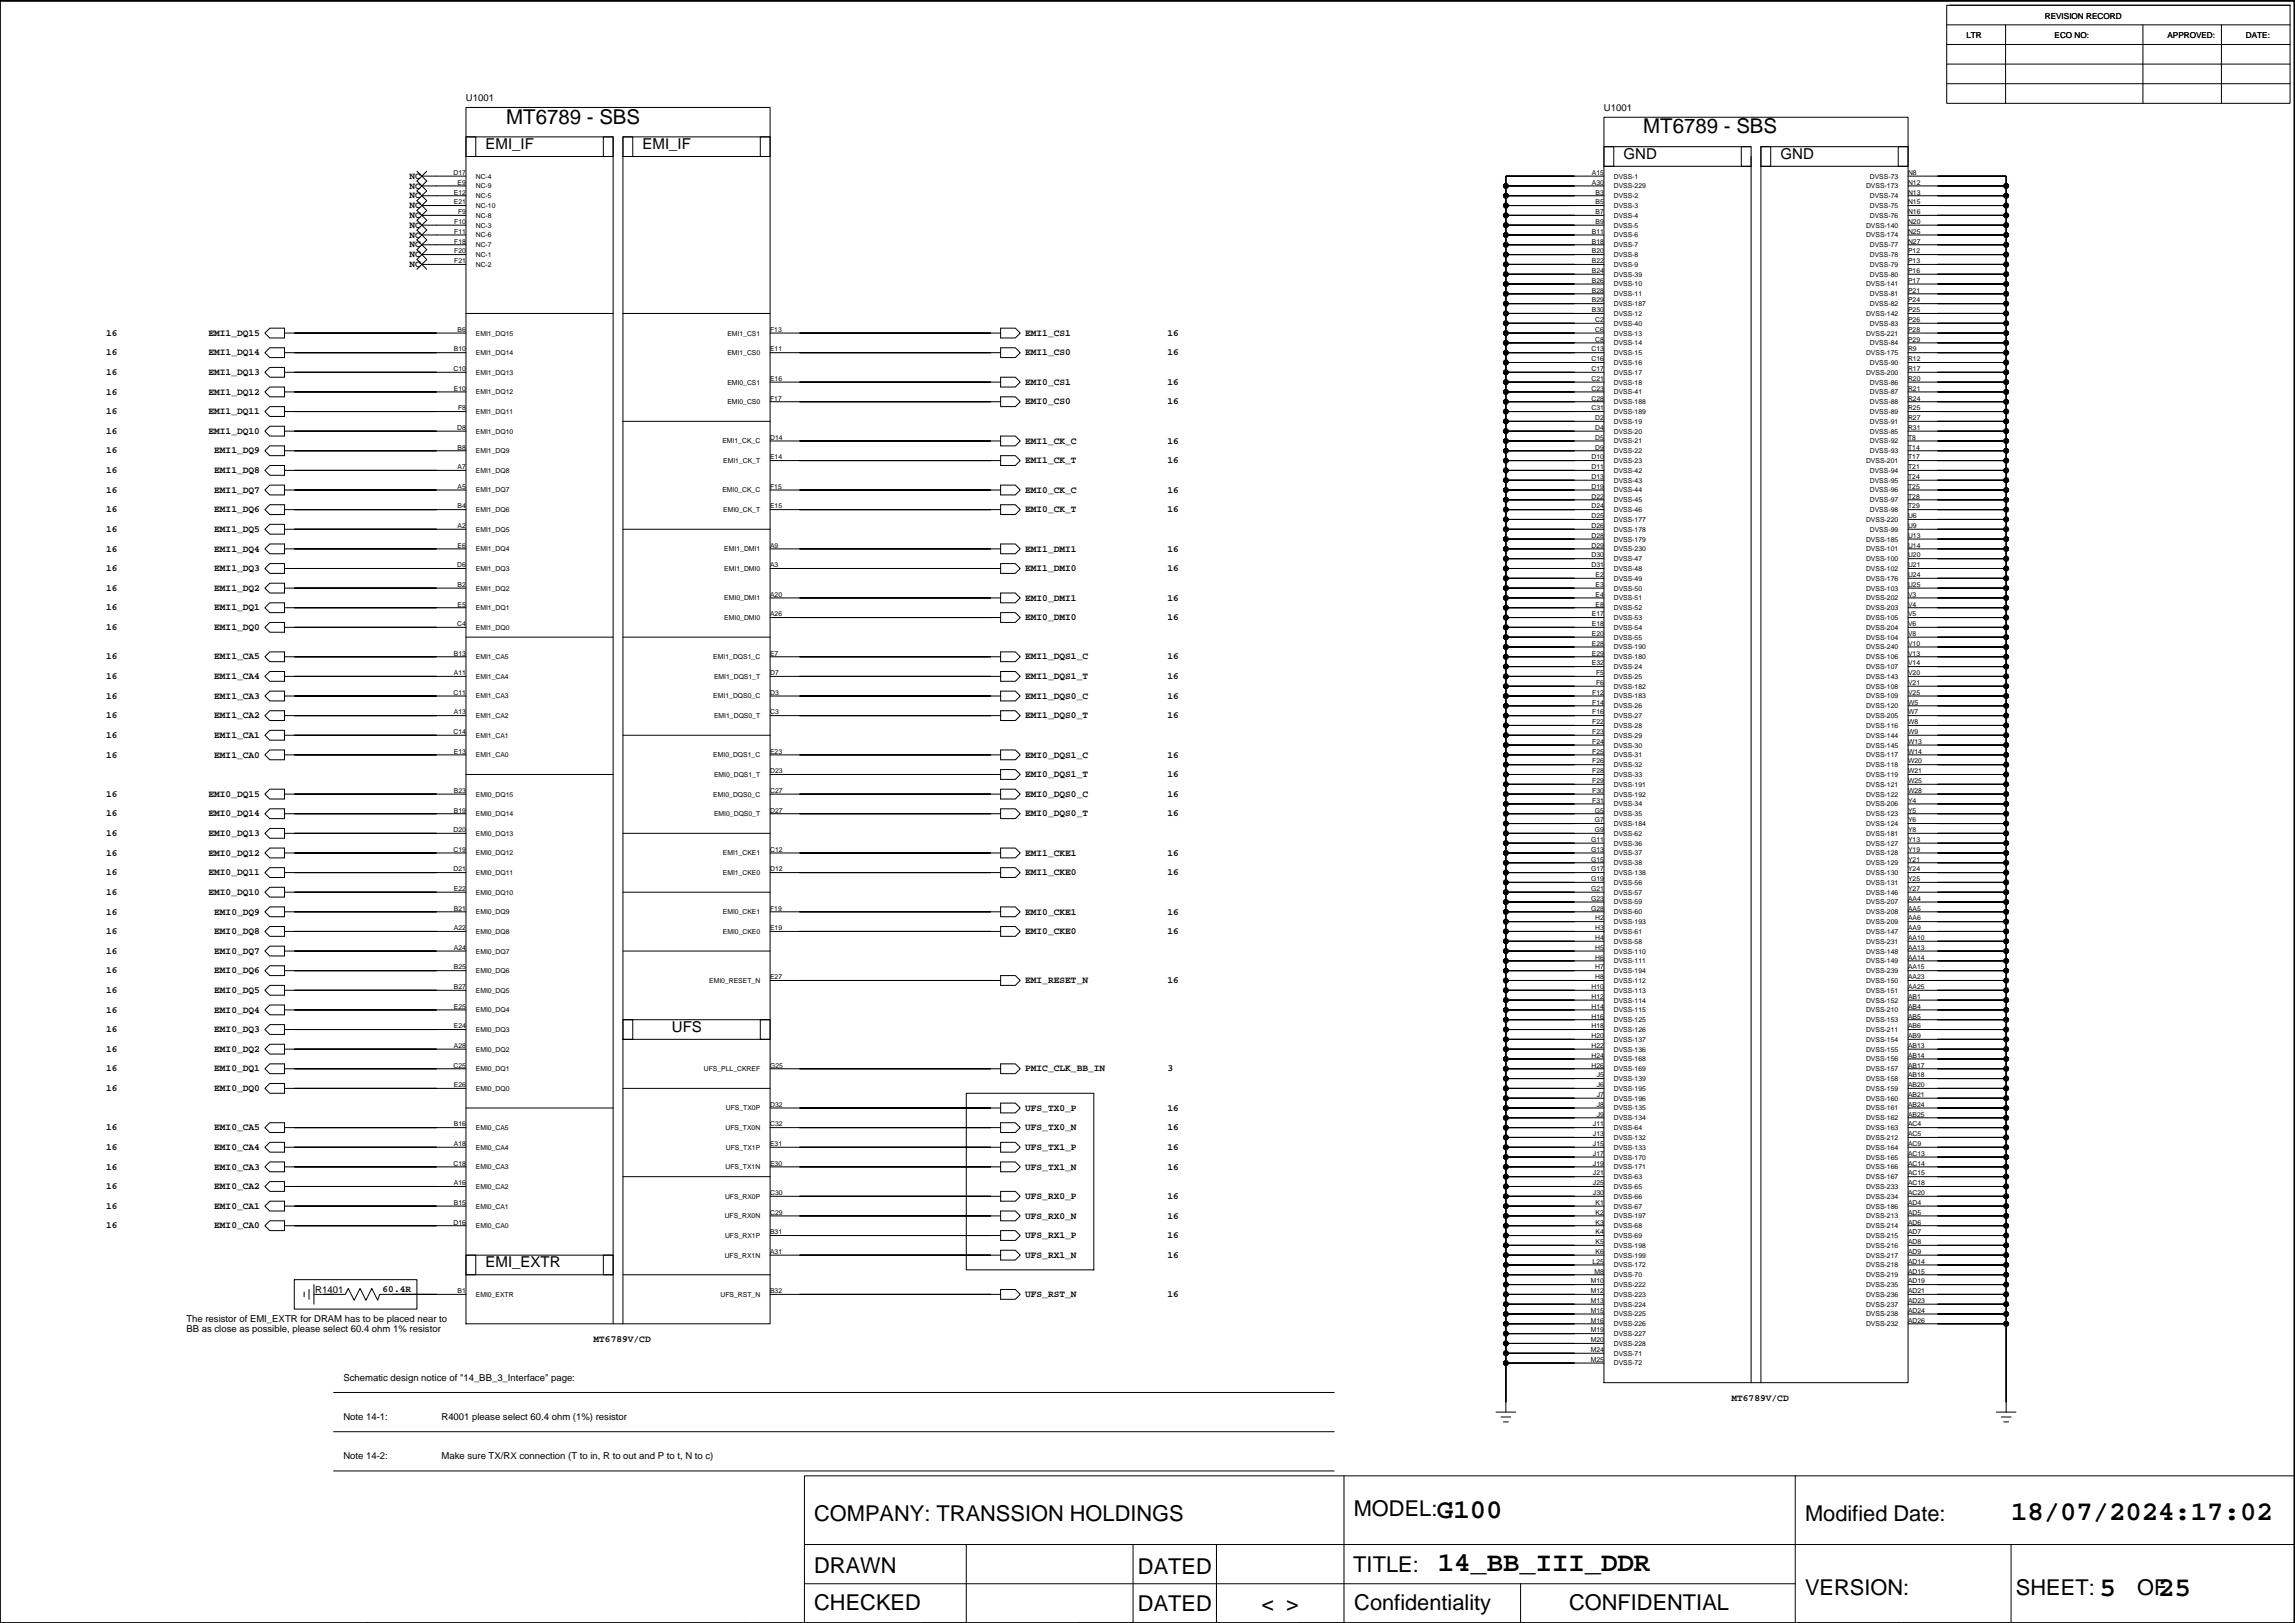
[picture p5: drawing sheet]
<svg xmlns="http://www.w3.org/2000/svg" width="594mm" height="420mm" viewBox="0 0 594 420" stroke-linecap="round" stroke-linejoin="round" font-family="sans-serif">
<defs><g id="words">
<g font-size="7.1">
<text x="372" y="392.9">G100</text>
<text x="520.6" y="393.5">18/07/2024:17:02</text>
<text x="372.2" y="406.8">14_BB_III_DDR</text>
<text x="543.4" y="413.3">5</text>
<text x="558.7" y="413.3">25</text>
</g>
<g font-size="5.6">
<text x="210.8" y="393.8">COMPANY: TRANSSION HOLDINGS</text>
<text x="350.4" y="392.5">MODEL:</text>
<text x="467.3" y="393.8">Modified Date:</text>
<text x="210.8" y="407.2">DRAWN</text>
<text x="294.6" y="407.3">DATED</text>
<text x="350.3" y="406.8">TITLE:</text>
<text x="467.3" y="412.8">VERSION:</text>
<text x="521.9" y="412.8">SHEET:</text>
<text x="553.2" y="412.8">OF</text>
<text x="210.8" y="416.9">CHECKED</text>
<text x="294.6" y="417">DATED</text>
<text x="326.5" y="417.1">&lt; &gt;</text>
<text x="350.6" y="416.9">Confidentiality</text>
<text x="406.2" y="416.9">CONFIDENTIAL</text>
</g>
<g font-size="5.3">
<text x="131" y="32">MT6789 - SBS</text>
<text x="425.4" y="34.6">MT6789 - SBS</text>
</g>
<g font-size="3.9">
<text x="125.7" y="38.6">EMI_IF</text>
<text x="166.3" y="38.6">EMI_IF</text>
<text x="420.3" y="41.1">GND</text>
<text x="460.9" y="41.1">GND</text>
<text x="174" y="267.2">UFS</text>
<text x="125.7" y="328.1">EMI_EXTR</text>
</g>
<g font-size="3.5">
<text x="50.8" y="-1">6</text>
<text x="144.7" y="-.9">5</text>
<text x="250" y="-1">4</text>
<text x="552.6" y="-.9">1</text>
</g>
<g font-size="2.5">
<text x="120.6" y="26.1">U1001</text>
<text x="415.2" y="28.6">U1001</text>
<text x="106" y="46.3">NC</text>
<text x="106" y="48.8">NC</text>
<text x="106" y="51.4">NC</text>
<text x="106" y="53.9">NC</text>
<text x="106" y="56.4">NC</text>
<text x="106" y="59">NC</text>
<text x="106" y="61.5">NC</text>
<text x="106" y="64.1">NC</text>
<text x="106" y="66.6">NC</text>
<text x="106" y="69.1">NC</text>
<text x="27.5" y="86.9">16</text>
<text x="54" y="86.9">EMI1_DQ15</text>
<text x="265.4" y="86.9">EMI1_CS1</text>
<text x="302.2" y="86.9">16</text>
<text x="27.5" y="92">16</text>
<text x="54" y="92">EMI1_DQ14</text>
<text x="265.4" y="92">EMI1_CS0</text>
<text x="302.2" y="92">16</text>
<text x="27.5" y="97.1">16</text>
<text x="54" y="97.1">EMI1_DQ13</text>
<text x="265.4" y="99.6">EMI0_CS1</text>
<text x="302.2" y="99.6">16</text>
<text x="27.5" y="107.2">16</text>
<text x="27.5" y="102.2">16</text>
<text x="54" y="102.2">EMI1_DQ12</text>
<text x="54" y="107.2">EMI1_DQ11</text>
<text x="265.4" y="104.7">EMI0_CS0</text>
<text x="302.2" y="104.7">16</text>
<text x="27.5" y="112.3">16</text>
<text x="54" y="112.3">EMI1_DQ10</text>
<text x="27.5" y="117.4">16</text>
<text x="55.4" y="117.4">EMI1_DQ9</text>
<text x="265.4" y="119.9">EMI1_CK_T</text>
<text x="265.4" y="114.9">EMI1_CK_C</text>
<text x="302.2" y="114.9">16</text>
<text x="302.2" y="119.9">16</text>
<text x="27.5" y="122.5">16</text>
<text x="55.4" y="122.5">EMI1_DQ8</text>
<text x="27.5" y="127.5">16</text>
<text x="55.4" y="127.5">EMI1_DQ7</text>
<text x="265.4" y="127.5">EMI0_CK_C</text>
<text x="302.2" y="127.5">16</text>
<text x="27.5" y="137.7">16</text>
<text x="27.5" y="132.6">16</text>
<text x="55.4" y="137.7">EMI1_DQ5</text>
<text x="55.4" y="132.6">EMI1_DQ6</text>
<text x="265.4" y="132.6">EMI0_CK_T</text>
<text x="302.2" y="132.6">16</text>
<text x="27.5" y="142.8">16</text>
<text x="55.4" y="142.8">EMI1_DQ4</text>
<text x="265.4" y="142.8">EMI1_DMI1</text>
<text x="302.2" y="142.8">16</text>
<text x="27.5" y="147.9">16</text>
<text x="55.4" y="147.9">EMI1_DQ3</text>
<text x="265.4" y="147.9">EMI1_DMI0</text>
<text x="302.2" y="147.9">16</text>
<text x="27.5" y="152.9">16</text>
<text x="55.4" y="152.9">EMI1_DQ2</text>
<text x="265.4" y="155.5">EMI0_DMI1</text>
<text x="302.2" y="155.5">16</text>
<text x="27.5" y="158">16</text>
<text x="55.4" y="158">EMI1_DQ1</text>
<text x="265.4" y="160.6">EMI0_DMI0</text>
<text x="302.2" y="160.6">16</text>
<text x="27.5" y="163.1">16</text>
<text x="55.4" y="163.1">EMI1_DQ0</text>
<text x="27.5" y="170.7">16</text>
<text x="55.4" y="170.7">EMI1_CA5</text>
<text x="265.4" y="170.7">EMI1_DQS1_C</text>
<text x="302.2" y="170.7">16</text>
<text x="27.5" y="175.8">16</text>
<text x="55.4" y="175.8">EMI1_CA4</text>
<text x="265.4" y="175.8">EMI1_DQS1_T</text>
<text x="302.2" y="175.8">16</text>
<text x="27.5" y="186">16</text>
<text x="27.5" y="180.9">16</text>
<text x="55.4" y="180.9">EMI1_CA3</text>
<text x="55.4" y="186">EMI1_CA2</text>
<text x="265.4" y="186">EMI1_DQS0_T</text>
<text x="265.4" y="180.9">EMI1_DQS0_C</text>
<text x="302.2" y="180.9">16</text>
<text x="302.2" y="186">16</text>
<text x="27.5" y="191">16</text>
<text x="55.4" y="191">EMI1_CA1</text>
<text x="27.5" y="196.1">16</text>
<text x="55.4" y="196.1">EMI1_CA0</text>
<text x="265.4" y="196.1">EMI0_DQS1_C</text>
<text x="302.2" y="196.1">16</text>
<text x="265.4" y="201.2">EMI0_DQS1_T</text>
<text x="302.2" y="201.2">16</text>
<text x="27.5" y="206.3">16</text>
<text x="54" y="206.3">EMI0_DQ15</text>
<text x="265.4" y="206.3">EMI0_DQS0_C</text>
<text x="302.2" y="206.3">16</text>
<text x="27.5" y="211.3">16</text>
<text x="54" y="211.3">EMI0_DQ14</text>
<text x="265.4" y="211.3">EMI0_DQS0_T</text>
<text x="302.2" y="211.3">16</text>
<text x="27.5" y="221.5">16</text>
<text x="27.5" y="216.4">16</text>
<text x="54" y="221.5">EMI0_DQ12</text>
<text x="54" y="216.4">EMI0_DQ13</text>
<text x="265.4" y="221.5">EMI1_CKE1</text>
<text x="302.2" y="221.5">16</text>
<text x="27.5" y="226.6">16</text>
<text x="54" y="226.6">EMI0_DQ11</text>
<text x="265.4" y="226.6">EMI1_CKE0</text>
<text x="302.2" y="226.6">16</text>
<text x="27.5" y="231.7">16</text>
<text x="54" y="231.7">EMI0_DQ10</text>
<text x="27.5" y="236.7">16</text>
<text x="55.4" y="236.7">EMI0_DQ9</text>
<text x="265.4" y="236.7">EMI0_CKE1</text>
<text x="302.2" y="236.7">16</text>
<text x="27.5" y="241.8">16</text>
<text x="55.4" y="241.8">EMI0_DQ8</text>
<text x="265.4" y="241.8">EMI0_CKE0</text>
<text x="302.2" y="241.8">16</text>
<text x="27.5" y="252">16</text>
<text x="27.5" y="246.9">16</text>
<text x="55.4" y="246.9">EMI0_DQ7</text>
<text x="55.4" y="252">EMI0_DQ6</text>
<text x="27.5" y="257.1">16</text>
<text x="55.4" y="257.1">EMI0_DQ5</text>
<text x="265.4" y="254.5">EMI_RESET_N</text>
<text x="302.2" y="254.5">16</text>
<text x="27.5" y="262.1">16</text>
<text x="55.4" y="262.1">EMI0_DQ4</text>
<text x="27.5" y="267.2">16</text>
<text x="55.4" y="267.2">EMI0_DQ3</text>
<text x="27.5" y="272.3">16</text>
<text x="55.4" y="272.3">EMI0_DQ2</text>
<text x="27.5" y="277.4">16</text>
<text x="55.4" y="277.4">EMI0_DQ1</text>
<text x="265.4" y="277.4">PMIC_CLK_BB_IN</text>
<text x="302.2" y="277.4">3</text>
<text x="27.5" y="282.5">16</text>
<text x="55.4" y="282.5">EMI0_DQ0</text>
<text x="265.4" y="287.5">UFS_TX0_P</text>
<text x="302.2" y="287.5">16</text>
<text x="27.5" y="292.6">16</text>
<text x="55.4" y="292.6">EMI0_CA5</text>
<text x="265.4" y="292.6">UFS_TX0_N</text>
<text x="302.2" y="292.6">16</text>
<text x="27.5" y="297.7">16</text>
<text x="55.4" y="297.7">EMI0_CA4</text>
<text x="265.4" y="297.7">UFS_TX1_P</text>
<text x="302.2" y="297.7">16</text>
<text x="27.5" y="302.8">16</text>
<text x="55.4" y="302.8">EMI0_CA3</text>
<text x="265.4" y="302.8">UFS_TX1_N</text>
<text x="302.2" y="302.8">16</text>
<text x="27.5" y="307.8">16</text>
<text x="55.4" y="307.8">EMI0_CA2</text>
<text x="265.4" y="310.4">UFS_RX0_P</text>
<text x="302.2" y="310.4">16</text>
<text x="27.5" y="312.9">16</text>
<text x="55.4" y="312.9">EMI0_CA1</text>
<text x="265.4" y="315.5">UFS_RX0_N</text>
<text x="302.2" y="315.5">16</text>
<text x="27.5" y="318">16</text>
<text x="55.4" y="318">EMI0_CA0</text>
<text x="265.4" y="320.5">UFS_RX1_P</text>
<text x="302.2" y="320.5">16</text>
<text x="265.4" y="325.6">UFS_RX1_N</text>
<text x="302.2" y="325.6">16</text>
<text x="81.6" y="334.6">R1401</text>
<text x="99" y="334.5">60.4R</text>
<text x="265.4" y="335.8">UFS_RST_N</text>
<text x="302.2" y="335.8">16</text>
<text x="48.2" y="344.8">BB as close as possible, please select 60.4 ohm 1% resistor</text>
<text x="48.2" y="342.3">The resistor of EMI_EXTR for DRAM has to be placed near to</text>
<text x="153.6" y="347.3">MT6789V/CD</text>
<text x="88.9" y="357.5">Schematic design notice of &quot;14_BB_3_Interface&quot; page:</text>
<text x="448.2" y="362.6">MT6789V/CD</text>
<text x="88.9" y="367.7">Note 14-1:</text>
<text x="114.3" y="367.7">R4001 please select 60.4 ohm (1%) resistor</text>
<text x="88.9" y="377.8">Note 14-2:</text>
<text x="114.3" y="377.8">Make sure TX/RX connection (T to in, R to out and P to t, N to c)</text>
</g>
<g font-size="2.1">
<text x="529.3" y="4.8">REVISION RECORD</text>
<text x="509" y="9.9">LTR</text>
<text x="531.9" y="9.9">ECO NO:</text>
<text x="561.1" y="9.9">APPROVED:</text>
<text x="581.4" y="9.9">DATE:</text>
</g>
<g font-size="1.8">
<text x="117.4" y="45.3">D17</text>
<text x="118.5" y="47.8">E9</text>
<text x="123.2" y="46.2">NC-4</text>
<text x="412.1" y="47.8">A30</text>
<text x="412.1" y="45.3">A15</text>
<text x="417.7" y="46.2">DVSS-1</text>
<text x="484" y="46.2">DVSS-73</text>
<text x="493.9" y="47.8">N12</text>
<text x="493.9" y="45.3">N8</text>
<text x="117.5" y="52.9">E21</text>
<text x="117.5" y="50.4">E12</text>
<text x="123.2" y="51.3">NC-5</text>
<text x="123.2" y="53.8">NC-10</text>
<text x="123.2" y="48.8">NC-9</text>
<text x="413" y="52.9">B5</text>
<text x="413" y="50.4">B3</text>
<text x="417.7" y="51.3">DVSS-2</text>
<text x="417.7" y="53.8">DVSS-3</text>
<text x="417.7" y="48.8">DVSS-229</text>
<text x="483" y="48.8">DVSS-173</text>
<text x="484" y="51.3">DVSS-74</text>
<text x="484" y="53.8">DVSS-75</text>
<text x="493.9" y="52.9">N15</text>
<text x="493.9" y="50.4">N13</text>
<text x="117.6" y="58">F10</text>
<text x="118.6" y="55.4">F9</text>
<text x="123.2" y="58.9">NC-3</text>
<text x="123.2" y="56.4">NC-8</text>
<text x="413" y="58">B9</text>
<text x="413" y="55.4">B7</text>
<text x="417.7" y="56.4">DVSS-4</text>
<text x="417.7" y="58.9">DVSS-5</text>
<text x="483" y="58.9">DVSS-140</text>
<text x="484" y="56.4">DVSS-76</text>
<text x="493.9" y="58">N20</text>
<text x="493.9" y="55.4">N16</text>
<text x="117.6" y="63.1">F18</text>
<text x="117.6" y="65.6">F20</text>
<text x="117.6" y="60.5">F11</text>
<text x="123.2" y="61.5">NC-6</text>
<text x="123.2" y="64">NC-7</text>
<text x="412.1" y="65.6">B20</text>
<text x="412.1" y="63.1">B18</text>
<text x="412.1" y="60.5">B11</text>
<text x="417.7" y="61.5">DVSS-6</text>
<text x="417.7" y="64">DVSS-7</text>
<text x="483" y="61.5">DVSS-174</text>
<text x="484" y="64">DVSS-77</text>
<text x="493.9" y="60.5">N25</text>
<text x="493.9" y="65.6">P12</text>
<text x="493.9" y="63.1">N27</text>
<text x="117.6" y="68.1">F21</text>
<text x="123.2" y="66.5">NC-1</text>
<text x="123.2" y="69.1">NC-2</text>
<text x="412.1" y="70.7">B24</text>
<text x="412.1" y="68.1">B22</text>
<text x="417.7" y="66.5">DVSS-8</text>
<text x="417.7" y="69.1">DVSS-9</text>
<text x="417.7" y="71.6">DVSS-39</text>
<text x="484" y="66.5">DVSS-78</text>
<text x="484" y="69.1">DVSS-79</text>
<text x="484" y="71.6">DVSS-80</text>
<text x="493.9" y="70.7">P16</text>
<text x="493.9" y="68.1">P13</text>
<text x="412.1" y="75.8">B28</text>
<text x="412.1" y="73.2">B26</text>
<text x="417.7" y="74.2">DVSS-10</text>
<text x="417.7" y="76.7">DVSS-11</text>
<text x="483" y="74.2">DVSS-141</text>
<text x="484" y="76.7">DVSS-81</text>
<text x="493.9" y="73.2">P17</text>
<text x="493.9" y="75.8">P21</text>
<text x="412.1" y="78.3">B29</text>
<text x="412.1" y="80.8">B30</text>
<text x="412.9" y="83.4">C2</text>
<text x="417.7" y="81.8">DVSS-12</text>
<text x="417.7" y="79.2">DVSS-187</text>
<text x="483" y="81.8">DVSS-142</text>
<text x="484" y="79.2">DVSS-82</text>
<text x="493.9" y="80.8">P25</text>
<text x="493.9" y="83.4">P26</text>
<text x="493.9" y="78.3">P24</text>
<text x="118.5" y="85.9">B6</text>
<text x="123.2" y="86.9">EMI1_DQ15</text>
<text x="188.3" y="86.9">EMI1_CS1</text>
<text x="199.3" y="85.9">F13</text>
<text x="412.9" y="88.4">C8</text>
<text x="412.9" y="85.9">C6</text>
<text x="417.7" y="86.9">DVSS-13</text>
<text x="417.7" y="89.4">DVSS-14</text>
<text x="417.7" y="84.3">DVSS-40</text>
<text x="483" y="86.9">DVSS-221</text>
<text x="484" y="84.3">DVSS-83</text>
<text x="484" y="89.4">DVSS-84</text>
<text x="493.9" y="85.9">P28</text>
<text x="493.9" y="88.4">P29</text>
<text x="117.5" y="91">B10</text>
<text x="123.2" y="91.9">EMI1_DQ14</text>
<text x="188.3" y="91.9">EMI1_CS0</text>
<text x="199.3" y="91">E11</text>
<text x="412" y="93.5">C16</text>
<text x="412" y="91">C13</text>
<text x="417.7" y="91.9">DVSS-15</text>
<text x="417.7" y="94.5">DVSS-16</text>
<text x="483" y="91.9">DVSS-175</text>
<text x="484" y="94.5">DVSS-90</text>
<text x="493.9" y="91">R9</text>
<text x="493.9" y="93.5">R12</text>
<text x="117.4" y="96.1">C10</text>
<text x="117.5" y="101.1">E10</text>
<text x="123.2" y="97">EMI1_DQ13</text>
<text x="188.3" y="99.6">EMI0_CS1</text>
<text x="199.3" y="98.6">E16</text>
<text x="412" y="101.1">C23</text>
<text x="412" y="98.6">C21</text>
<text x="412" y="96.1">C17</text>
<text x="417.7" y="97">DVSS-17</text>
<text x="417.7" y="99.6">DVSS-18</text>
<text x="483" y="97">DVSS-200</text>
<text x="484" y="99.6">DVSS-86</text>
<text x="493.9" y="96.1">R17</text>
<text x="493.9" y="101.1">R21</text>
<text x="493.9" y="98.6">R20</text>
<text x="118.6" y="106.2">F8</text>
<text x="123.2" y="107.2">EMI1_DQ11</text>
<text x="123.2" y="102.1">EMI1_DQ12</text>
<text x="188.3" y="104.6">EMI0_CS0</text>
<text x="199.3" y="103.7">F17</text>
<text x="412" y="106.2">C31</text>
<text x="412" y="103.7">C28</text>
<text x="417.7" y="102.1">DVSS-41</text>
<text x="417.7" y="104.6">DVSS-188</text>
<text x="417.7" y="107.2">DVSS-189</text>
<text x="484" y="102.1">DVSS-87</text>
<text x="484" y="104.6">DVSS-88</text>
<text x="484" y="107.2">DVSS-89</text>
<text x="493.9" y="106.2">R25</text>
<text x="493.9" y="103.7">R24</text>
<text x="118.4" y="111.3">D8</text>
<text x="123.2" y="112.3">EMI1_DQ10</text>
<text x="199.3" y="113.8">D14</text>
<text x="412.9" y="113.8">D5</text>
<text x="412.9" y="111.3">D4</text>
<text x="412.9" y="108.8">D2</text>
<text x="417.7" y="109.7">DVSS-19</text>
<text x="417.7" y="112.3">DVSS-20</text>
<text x="484" y="112.3">DVSS-85</text>
<text x="484" y="109.7">DVSS-91</text>
<text x="493.9" y="113.8">T8</text>
<text x="493.9" y="108.8">R27</text>
<text x="493.9" y="111.3">R31</text>
<text x="118.5" y="116.4">B8</text>
<text x="123.2" y="117.3">EMI1_DQ9</text>
<text x="187" y="114.8">EMI1_CK_C</text>
<text x="187.2" y="119.9">EMI1_CK_T</text>
<text x="199.3" y="118.9">E14</text>
<text x="412" y="118.9">D10</text>
<text x="412.9" y="116.4">D9</text>
<text x="417.7" y="114.8">DVSS-21</text>
<text x="417.7" y="117.3">DVSS-22</text>
<text x="417.7" y="119.9">DVSS-23</text>
<text x="483" y="119.9">DVSS-201</text>
<text x="484" y="114.8">DVSS-92</text>
<text x="484" y="117.3">DVSS-93</text>
<text x="493.9" y="118.9">T17</text>
<text x="493.9" y="116.4">T14</text>
<text x="118.5" y="121.5">A7</text>
<text x="123.2" y="122.4">EMI1_DQ8</text>
<text x="412" y="124">D13</text>
<text x="412" y="121.5">D11</text>
<text x="417.7" y="122.4">DVSS-42</text>
<text x="417.7" y="124.9">DVSS-43</text>
<text x="484" y="122.4">DVSS-94</text>
<text x="484" y="124.9">DVSS-95</text>
<text x="493.9" y="124">T24</text>
<text x="493.9" y="121.5">T21</text>
<text x="118.5" y="126.5">A5</text>
<text x="118.5" y="131.6">B4</text>
<text x="123.2" y="127.5">EMI1_DQ7</text>
<text x="187" y="127.5">EMI0_CK_C</text>
<text x="199.3" y="126.5">F15</text>
<text x="199.3" y="131.6">E15</text>
<text x="412" y="131.6">D24</text>
<text x="412" y="129.1">D22</text>
<text x="412" y="126.5">D19</text>
<text x="417.7" y="127.5">DVSS-44</text>
<text x="417.7" y="130">DVSS-45</text>
<text x="484" y="127.5">DVSS-96</text>
<text x="484" y="130">DVSS-97</text>
<text x="493.9" y="131.6">T29</text>
<text x="493.9" y="129.1">T28</text>
<text x="493.9" y="126.5">T25</text>
<text x="118.5" y="136.7">A2</text>
<text x="123.2" y="137.6">EMI1_DQ5</text>
<text x="123.2" y="132.6">EMI1_DQ6</text>
<text x="187.2" y="132.6">EMI0_CK_T</text>
<text x="412" y="136.7">D26</text>
<text x="412" y="134.2">D25</text>
<text x="417.7" y="132.6">DVSS-46</text>
<text x="417.7" y="135.1">DVSS-177</text>
<text x="417.7" y="137.6">DVSS-178</text>
<text x="483" y="135.1">DVSS-220</text>
<text x="484" y="132.6">DVSS-98</text>
<text x="484" y="137.6">DVSS-99</text>
<text x="493.9" y="134.2">U6</text>
<text x="493.9" y="136.7">U9</text>
<text x="118.5" y="141.8">E6</text>
<text x="123.2" y="142.7">EMI1_DQ4</text>
<text x="187.5" y="142.7">EMI1_DMI1</text>
<text x="199.3" y="141.8">A9</text>
<text x="412" y="141.8">D29</text>
<text x="412" y="139.2">D28</text>
<text x="417.7" y="140.2">DVSS-179</text>
<text x="417.7" y="142.7">DVSS-230</text>
<text x="483" y="142.7">DVSS-101</text>
<text x="483" y="140.2">DVSS-185</text>
<text x="493.9" y="139.2">U13</text>
<text x="493.9" y="141.8">U14</text>
<text x="118.4" y="146.9">D6</text>
<text x="123.2" y="147.8">EMI1_DQ3</text>
<text x="187.5" y="147.8">EMI1_DMI0</text>
<text x="199.3" y="146.9">A3</text>
<text x="412" y="146.9">D31</text>
<text x="412" y="144.3">D30</text>
<text x="413" y="149.4">E2</text>
<text x="417.7" y="145.3">DVSS-47</text>
<text x="417.7" y="147.8">DVSS-48</text>
<text x="483" y="145.3">DVSS-100</text>
<text x="483" y="147.8">DVSS-102</text>
<text x="493.9" y="149.4">U24</text>
<text x="493.9" y="146.9">U21</text>
<text x="493.9" y="144.3">U20</text>
<text x="118.5" y="151.9">B2</text>
<text x="123.2" y="152.9">EMI1_DQ2</text>
<text x="187.5" y="155.4">EMI0_DMI1</text>
<text x="199.3" y="154.5">A20</text>
<text x="413" y="154.5">E4</text>
<text x="413" y="151.9">E3</text>
<text x="417.7" y="150.3">DVSS-49</text>
<text x="417.7" y="152.9">DVSS-50</text>
<text x="417.7" y="155.4">DVSS-51</text>
<text x="483" y="152.9">DVSS-103</text>
<text x="483" y="150.3">DVSS-176</text>
<text x="483" y="155.4">DVSS-202</text>
<text x="493.9" y="154.5">V3</text>
<text x="493.9" y="151.9">U25</text>
<text x="118.5" y="157">E5</text>
<text x="123.2" y="158">EMI1_DQ1</text>
<text x="187.5" y="160.5">EMI0_DMI0</text>
<text x="199.3" y="159.6">A26</text>
<text x="412.1" y="159.6">E17</text>
<text x="413" y="157">E8</text>
<text x="417.7" y="158">DVSS-52</text>
<text x="417.7" y="160.5">DVSS-53</text>
<text x="483" y="160.5">DVSS-105</text>
<text x="483" y="158">DVSS-203</text>
<text x="493.9" y="157">V4</text>
<text x="493.9" y="159.6">V5</text>
<text x="118.4" y="162.1">C4</text>
<text x="123.2" y="163">EMI1_DQ0</text>
<text x="412.1" y="167.2">E28</text>
<text x="412.1" y="164.6">E20</text>
<text x="412.1" y="162.1">E18</text>
<text x="417.7" y="163">DVSS-54</text>
<text x="417.7" y="165.6">DVSS-55</text>
<text x="483" y="165.6">DVSS-104</text>
<text x="483" y="163">DVSS-204</text>
<text x="493.9" y="167.2">V10</text>
<text x="493.9" y="162.1">V6</text>
<text x="493.9" y="164.6">V8</text>
<text x="117.5" y="169.7">B13</text>
<text x="123.2" y="170.7">EMI1_CA5</text>
<text x="184.7" y="170.7">EMI1_DQS1_C</text>
<text x="199.3" y="169.7">E7</text>
<text x="412.1" y="169.7">E29</text>
<text x="412.1" y="172.3">E32</text>
<text x="417.7" y="173.2">DVSS-24</text>
<text x="417.7" y="170.7">DVSS-180</text>
<text x="417.7" y="168.1">DVSS-190</text>
<text x="483" y="170.7">DVSS-106</text>
<text x="483" y="173.2">DVSS-107</text>
<text x="483" y="168.1">DVSS-240</text>
<text x="493.9" y="172.3">V14</text>
<text x="493.9" y="169.7">V13</text>
<text x="117.4" y="179.9">C11</text>
<text x="117.5" y="174.8">A11</text>
<text x="123.2" y="175.7">EMI1_CA4</text>
<text x="184.8" y="175.7">EMI1_DQS1_T</text>
<text x="199.3" y="179.9">D3</text>
<text x="199.3" y="174.8">D7</text>
<text x="412.2" y="179.9">F12</text>
<text x="413.1" y="177.3">F6</text>
<text x="413.1" y="174.8">F5</text>
<text x="417.7" y="175.7">DVSS-25</text>
<text x="417.7" y="178.3">DVSS-182</text>
<text x="483" y="178.3">DVSS-108</text>
<text x="483" y="175.7">DVSS-143</text>
<text x="493.9" y="174.8">V20</text>
<text x="493.9" y="179.9">V25</text>
<text x="493.9" y="177.3">V21</text>
<text x="117.5" y="184.9">A13</text>
<text x="123.2" y="185.9">EMI1_CA2</text>
<text x="123.2" y="180.8">EMI1_CA3</text>
<text x="184.7" y="180.8">EMI1_DQS0_C</text>
<text x="184.8" y="185.9">EMI1_DQS0_T</text>
<text x="199.3" y="184.9">C3</text>
<text x="412.2" y="184.9">F16</text>
<text x="412.2" y="182.4">F14</text>
<text x="417.7" y="183.4">DVSS-26</text>
<text x="417.7" y="185.9">DVSS-27</text>
<text x="417.7" y="180.8">DVSS-183</text>
<text x="483" y="180.8">DVSS-109</text>
<text x="483" y="183.4">DVSS-120</text>
<text x="483" y="185.9">DVSS-205</text>
<text x="493.9" y="184.9">W7</text>
<text x="493.9" y="182.4">W5</text>
<text x="117.4" y="190">C14</text>
<text x="123.2" y="191">EMI1_CA1</text>
<text x="412.2" y="190">F23</text>
<text x="412.2" y="187.5">F22</text>
<text x="417.7" y="188.4">DVSS-28</text>
<text x="417.7" y="191">DVSS-29</text>
<text x="483" y="188.4">DVSS-116</text>
<text x="483" y="191">DVSS-144</text>
<text x="493.9" y="190">W9</text>
<text x="493.9" y="187.5">W8</text>
<text x="117.5" y="195.1">E13</text>
<text x="123.2" y="196.1">EMI1_CA0</text>
<text x="184.7" y="196.1">EMI0_DQS1_C</text>
<text x="199.3" y="195.1">E23</text>
<text x="412.2" y="197.6">F26</text>
<text x="412.2" y="195.1">F25</text>
<text x="412.2" y="192.6">F24</text>
<text x="417.7" y="193.5">DVSS-30</text>
<text x="417.7" y="196.1">DVSS-31</text>
<text x="483" y="196.1">DVSS-117</text>
<text x="483" y="193.5">DVSS-145</text>
<text x="493.9" y="192.6">W13</text>
<text x="493.9" y="197.6">W20</text>
<text x="493.9" y="195.1">W14</text>
<text x="184.8" y="201.1">EMI0_DQS1_T</text>
<text x="199.3" y="200.2">D23</text>
<text x="412.2" y="202.7">F29</text>
<text x="412.2" y="200.2">F28</text>
<text x="417.7" y="198.6">DVSS-32</text>
<text x="417.7" y="201.1">DVSS-33</text>
<text x="417.7" y="203.7">DVSS-191</text>
<text x="483" y="198.6">DVSS-118</text>
<text x="483" y="201.1">DVSS-119</text>
<text x="483" y="203.7">DVSS-121</text>
<text x="493.9" y="202.7">W25</text>
<text x="493.9" y="200.2">W21</text>
<text x="117.5" y="205.3">B23</text>
<text x="123.2" y="206.2">EMI0_DQ15</text>
<text x="184.7" y="206.2">EMI0_DQS0_C</text>
<text x="199.3" y="205.3">C27</text>
<text x="412.2" y="205.3">F30</text>
<text x="412.2" y="207.8">F31</text>
<text x="417.7" y="208.7">DVSS-34</text>
<text x="417.7" y="206.2">DVSS-192</text>
<text x="483" y="206.2">DVSS-122</text>
<text x="483" y="208.7">DVSS-206</text>
<text x="493.9" y="207.8">Y4</text>
<text x="493.9" y="205.3">W28</text>
<text x="117.4" y="215.4">D20</text>
<text x="117.5" y="210.3">B19</text>
<text x="123.2" y="211.3">EMI0_DQ14</text>
<text x="184.8" y="211.3">EMI0_DQS0_T</text>
<text x="199.3" y="210.3">D27</text>
<text x="412.8" y="212.9">G7</text>
<text x="412.8" y="215.4">G9</text>
<text x="412.8" y="210.3">G5</text>
<text x="417.7" y="211.3">DVSS-35</text>
<text x="417.7" y="213.8">DVSS-184</text>
<text x="483" y="211.3">DVSS-123</text>
<text x="483" y="213.8">DVSS-124</text>
<text x="493.9" y="215.4">Y8</text>
<text x="493.9" y="212.9">Y6</text>
<text x="493.9" y="210.3">Y5</text>
<text x="117.4" y="220.5">C19</text>
<text x="123.2" y="216.4">EMI0_DQ13</text>
<text x="123.2" y="221.4">EMI0_DQ12</text>
<text x="187.1" y="221.4">EMI1_CKE1</text>
<text x="199.3" y="220.5">C12</text>
<text x="411.9" y="220.5">G13</text>
<text x="411.9" y="218">G11</text>
<text x="417.7" y="218.9">DVSS-36</text>
<text x="417.7" y="221.4">DVSS-37</text>
<text x="417.7" y="216.4">DVSS-62</text>
<text x="483" y="218.9">DVSS-127</text>
<text x="483" y="221.4">DVSS-128</text>
<text x="483" y="216.4">DVSS-181</text>
<text x="493.9" y="220.5">Y19</text>
<text x="493.9" y="218">Y13</text>
<text x="117.4" y="225.6">D21</text>
<text x="123.2" y="226.5">EMI0_DQ11</text>
<text x="187.1" y="226.5">EMI1_CKE0</text>
<text x="199.3" y="225.6">D12</text>
<text x="411.9" y="225.6">G17</text>
<text x="411.9" y="223">G15</text>
<text x="417.7" y="224">DVSS-38</text>
<text x="417.7" y="226.5">DVSS-138</text>
<text x="483" y="224">DVSS-129</text>
<text x="483" y="226.5">DVSS-130</text>
<text x="493.9" y="225.6">Y24</text>
<text x="493.9" y="223">Y21</text>
<text x="117.5" y="230.7">E22</text>
<text x="123.2" y="231.6">EMI0_DQ10</text>
<text x="411.9" y="233.2">G23</text>
<text x="411.9" y="230.7">G21</text>
<text x="411.9" y="228.1">G19</text>
<text x="417.7" y="229.1">DVSS-56</text>
<text x="417.7" y="231.6">DVSS-57</text>
<text x="483" y="229.1">DVSS-131</text>
<text x="483" y="231.6">DVSS-146</text>
<text x="493.9" y="233.2">AA4</text>
<text x="493.9" y="230.7">Y27</text>
<text x="493.9" y="228.1">Y25</text>
<text x="117.5" y="235.7">B21</text>
<text x="123.2" y="236.7">EMI0_DQ9</text>
<text x="187.1" y="236.7">EMI0_CKE1</text>
<text x="199.3" y="235.7">F19</text>
<text x="411.9" y="235.7">G28</text>
<text x="412.9" y="238.3">H2</text>
<text x="417.7" y="234.1">DVSS-59</text>
<text x="417.7" y="236.7">DVSS-60</text>
<text x="417.7" y="239.2">DVSS-193</text>
<text x="483" y="234.1">DVSS-207</text>
<text x="483" y="236.7">DVSS-208</text>
<text x="483" y="239.2">DVSS-209</text>
<text x="493.9" y="238.3">AA6</text>
<text x="493.9" y="235.7">AA5</text>
<text x="117.5" y="245.9">A24</text>
<text x="117.5" y="240.8">A22</text>
<text x="123.2" y="241.8">EMI0_DQ8</text>
<text x="187.1" y="241.8">EMI0_CKE0</text>
<text x="199.3" y="240.8">E19</text>
<text x="412.9" y="245.9">H5</text>
<text x="412.9" y="240.8">H3</text>
<text x="412.9" y="243.4">H4</text>
<text x="417.7" y="244.3">DVSS-58</text>
<text x="417.7" y="241.8">DVSS-61</text>
<text x="483" y="241.8">DVSS-147</text>
<text x="483" y="244.3">DVSS-231</text>
<text x="493.9" y="243.4">AA10</text>
<text x="493.9" y="245.9">AA13</text>
<text x="493.9" y="240.8">AA9</text>
<text x="117.5" y="251">B25</text>
<text x="123.2" y="246.8">EMI0_DQ7</text>
<text x="123.2" y="251.9">EMI0_DQ6</text>
<text x="412.9" y="251">H7</text>
<text x="412.9" y="248.4">H6</text>
<text x="417.7" y="246.8">DVSS-110</text>
<text x="417.7" y="249.4">DVSS-111</text>
<text x="417.7" y="251.9">DVSS-194</text>
<text x="483" y="246.8">DVSS-148</text>
<text x="483" y="249.4">DVSS-149</text>
<text x="483" y="251.9">DVSS-239</text>
<text x="493.9" y="251">AA15</text>
<text x="493.9" y="248.4">AA14</text>
<text x="117.5" y="256.1">B27</text>
<text x="123.2" y="257">EMI0_DQ5</text>
<text x="183.6" y="254.5">EMI0_RESET_N</text>
<text x="199.3" y="253.5">E27</text>
<text x="412" y="256.1">H10</text>
<text x="412.9" y="253.5">H8</text>
<text x="417.7" y="254.5">DVSS-112</text>
<text x="417.7" y="257">DVSS-113</text>
<text x="483" y="254.5">DVSS-150</text>
<text x="483" y="257">DVSS-151</text>
<text x="493.9" y="256.1">AA25</text>
<text x="493.9" y="253.5">AA23</text>
<text x="117.5" y="261.1">E25</text>
<text x="123.2" y="262.1">EMI0_DQ4</text>
<text x="412" y="263.7">H16</text>
<text x="412" y="261.1">H14</text>
<text x="412" y="258.6">H12</text>
<text x="417.7" y="259.5">DVSS-114</text>
<text x="417.7" y="262.1">DVSS-115</text>
<text x="483" y="259.5">DVSS-152</text>
<text x="483" y="262.1">DVSS-210</text>
<text x="493.9" y="261.1">AB4</text>
<text x="493.9" y="263.7">AB5</text>
<text x="493.9" y="258.6">AB1</text>
<text x="117.5" y="266.2">E24</text>
<text x="123.2" y="267.2">EMI0_DQ3</text>
<text x="412" y="268.7">H20</text>
<text x="412" y="266.2">H18</text>
<text x="417.7" y="264.6">DVSS-125</text>
<text x="417.7" y="267.2">DVSS-126</text>
<text x="417.7" y="269.7">DVSS-137</text>
<text x="483" y="264.6">DVSS-153</text>
<text x="483" y="269.7">DVSS-154</text>
<text x="483" y="267.2">DVSS-211</text>
<text x="493.9" y="266.2">AB6</text>
<text x="493.9" y="268.7">AB9</text>
<text x="117.5" y="271.3">A28</text>
<text x="123.2" y="272.2">EMI0_DQ2</text>
<text x="412" y="273.8">H24</text>
<text x="412" y="271.3">H22</text>
<text x="417.7" y="272.2">DVSS-136</text>
<text x="417.7" y="274.8">DVSS-168</text>
<text x="483" y="272.2">DVSS-155</text>
<text x="483" y="274.8">DVSS-156</text>
<text x="493.9" y="273.8">AB14</text>
<text x="493.9" y="271.3">AB13</text>
<text x="117.4" y="276.4">C25</text>
<text x="117.5" y="281.4">E26</text>
<text x="123.2" y="277.3">EMI0_DQ1</text>
<text x="182.2" y="277.3">UFS_PLL_CKREF</text>
<text x="199.3" y="276.4">G25</text>
<text x="412" y="276.4">H26</text>
<text x="413.3" y="281.4">J6</text>
<text x="413.3" y="278.9">J5</text>
<text x="417.7" y="279.9">DVSS-139</text>
<text x="417.7" y="277.3">DVSS-169</text>
<text x="483" y="277.3">DVSS-157</text>
<text x="483" y="279.9">DVSS-158</text>
<text x="493.9" y="281.4">AB20</text>
<text x="493.9" y="278.9">AB18</text>
<text x="493.9" y="276.4">AB17</text>
<text x="123.2" y="282.4">EMI0_DQ0</text>
<text x="187.9" y="287.5">UFS_TX0P</text>
<text x="199.3" y="286.5">D32</text>
<text x="413.3" y="284">J7</text>
<text x="413.3" y="286.5">J8</text>
<text x="417.7" y="287.5">DVSS-135</text>
<text x="417.7" y="282.4">DVSS-195</text>
<text x="417.7" y="284.9">DVSS-196</text>
<text x="483" y="282.4">DVSS-159</text>
<text x="483" y="284.9">DVSS-160</text>
<text x="483" y="287.5">DVSS-161</text>
<text x="493.9" y="286.5">AB24</text>
<text x="493.9" y="284">AB21</text>
<text x="117.5" y="291.6">B16</text>
<text x="123.2" y="292.6">EMI0_CA5</text>
<text x="187.8" y="292.6">UFS_TX0N</text>
<text x="199.3" y="291.6">C32</text>
<text x="412.4" y="291.6">J11</text>
<text x="413.3" y="289.1">J9</text>
<text x="417.7" y="292.6">DVSS-64</text>
<text x="417.7" y="290">DVSS-134</text>
<text x="483" y="290">DVSS-162</text>
<text x="483" y="292.6">DVSS-163</text>
<text x="493.9" y="291.6">AC4</text>
<text x="493.9" y="289.1">AB25</text>
<text x="117.5" y="296.7">A18</text>
<text x="123.2" y="297.6">EMI0_CA4</text>
<text x="187.9" y="297.6">UFS_TX1P</text>
<text x="199.3" y="296.7">E31</text>
<text x="412.4" y="299.2">J17</text>
<text x="412.4" y="296.7">J15</text>
<text x="412.4" y="294.1">J13</text>
<text x="417.7" y="295.1">DVSS-132</text>
<text x="417.7" y="297.6">DVSS-133</text>
<text x="483" y="297.6">DVSS-164</text>
<text x="483" y="295.1">DVSS-212</text>
<text x="493.9" y="294.1">AC5</text>
<text x="493.9" y="299.2">AC13</text>
<text x="493.9" y="296.7">AC9</text>
<text x="117.4" y="301.8">C18</text>
<text x="123.2" y="302.7">EMI0_CA3</text>
<text x="187.8" y="302.7">UFS_TX1N</text>
<text x="199.3" y="301.8">E30</text>
<text x="412.4" y="301.8">J19</text>
<text x="412.4" y="304.3">J21</text>
<text x="417.7" y="305.2">DVSS-63</text>
<text x="417.7" y="300.2">DVSS-170</text>
<text x="417.7" y="302.7">DVSS-171</text>
<text x="483" y="300.2">DVSS-165</text>
<text x="483" y="302.7">DVSS-166</text>
<text x="483" y="305.2">DVSS-167</text>
<text x="493.9" y="304.3">AC15</text>
<text x="493.9" y="301.8">AC14</text>
<text x="117.5" y="306.8">A16</text>
<text x="117.5" y="311.9">B15</text>
<text x="123.2" y="307.8">EMI0_CA2</text>
<text x="187.7" y="310.3">UFS_RX0P</text>
<text x="199.3" y="309.4">C30</text>
<text x="412.4" y="309.4">J30</text>
<text x="412.4" y="306.8">J25</text>
<text x="413" y="311.9">K1</text>
<text x="417.7" y="307.8">DVSS-65</text>
<text x="417.7" y="310.3">DVSS-66</text>
<text x="483" y="307.8">DVSS-233</text>
<text x="483" y="310.3">DVSS-234</text>
<text x="493.9" y="309.4">AC20</text>
<text x="493.9" y="306.8">AC18</text>
<text x="493.9" y="311.9">AD4</text>
<text x="117.4" y="317">D16</text>
<text x="123.2" y="317.9">EMI0_CA0</text>
<text x="123.2" y="312.9">EMI0_CA1</text>
<text x="187.6" y="315.4">UFS_RX0N</text>
<text x="199.3" y="314.5">C29</text>
<text x="413" y="314.5">K2</text>
<text x="413" y="317">K3</text>
<text x="417.7" y="312.9">DVSS-67</text>
<text x="417.7" y="317.9">DVSS-68</text>
<text x="417.7" y="315.4">DVSS-197</text>
<text x="483" y="312.9">DVSS-186</text>
<text x="483" y="315.4">DVSS-213</text>
<text x="483" y="317.9">DVSS-214</text>
<text x="493.9" y="317">AD6</text>
<text x="493.9" y="314.5">AD5</text>
<text x="187.7" y="320.5">UFS_RX1P</text>
<text x="199.3" y="319.5">B31</text>
<text x="413" y="322.1">K5</text>
<text x="413" y="319.5">K4</text>
<text x="417.7" y="320.5">DVSS-69</text>
<text x="417.7" y="323">DVSS-198</text>
<text x="483" y="320.5">DVSS-215</text>
<text x="483" y="323">DVSS-216</text>
<text x="493.9" y="322.1">AD8</text>
<text x="493.9" y="319.5">AD7</text>
<text x="187.6" y="325.6">UFS_RX1N</text>
<text x="199.3" y="324.6">A31</text>
<text x="412.3" y="327.2">L25</text>
<text x="412.7" y="329.7">M8</text>
<text x="413" y="324.6">K6</text>
<text x="417.7" y="328.1">DVSS-172</text>
<text x="417.7" y="325.6">DVSS-199</text>
<text x="483" y="325.6">DVSS-217</text>
<text x="483" y="328.1">DVSS-218</text>
<text x="493.9" y="329.7">AD15</text>
<text x="493.9" y="327.2">AD14</text>
<text x="493.9" y="324.6">AD9</text>
<text x="118.5" y="334.8">B1</text>
<text x="123.2" y="335.7">EMI0_EXTR</text>
<text x="186.5" y="335.7">UFS_RST_N</text>
<text x="199.3" y="334.8">B32</text>
<text x="411.8" y="334.8">M12</text>
<text x="411.8" y="332.2">M10</text>
<text x="417.7" y="330.6">DVSS-70</text>
<text x="417.7" y="333.2">DVSS-222</text>
<text x="417.7" y="335.7">DVSS-223</text>
<text x="483" y="330.6">DVSS-219</text>
<text x="483" y="333.2">DVSS-235</text>
<text x="483" y="335.7">DVSS-236</text>
<text x="493.9" y="334.8">AD21</text>
<text x="493.9" y="332.2">AD19</text>
<text x="411.8" y="339.9">M15</text>
<text x="411.8" y="337.3">M13</text>
<text x="417.7" y="338.3">DVSS-224</text>
<text x="417.7" y="340.8">DVSS-225</text>
<text x="483" y="338.3">DVSS-237</text>
<text x="483" y="340.8">DVSS-238</text>
<text x="493.9" y="339.9">AD24</text>
<text x="493.9" y="337.3">AD23</text>
<text x="411.8" y="347.5">M20</text>
<text x="411.8" y="344.9">M19</text>
<text x="411.8" y="342.4">M16</text>
<text x="417.7" y="343.3">DVSS-226</text>
<text x="417.7" y="345.9">DVSS-227</text>
<text x="483" y="343.3">DVSS-232</text>
<text x="493.9" y="342.4">AD26</text>
<text x="411.8" y="352.5">M25</text>
<text x="411.8" y="350">M24</text>
<text x="417.7" y="351">DVSS-71</text>
<text x="417.7" y="353.5">DVSS-72</text>
<text x="417.7" y="348.4">DVSS-228</text>
</g>
</g></defs>
<g fill="none" stroke="#000" stroke-width=".26">
<path d="M99 0v.3M196.8 0v.3M297.1 0v.3M396.1 0v.3M495.2 0v.3M0 .1h594v420.1h-594zM0 .3h593.9v419.9h-593.9zM503.9 1.4h88.9v25.4h-88.9zM503.9 16.6h88.9M503.9 11.5h88.9M503.9 6.4h88.9M504.7 1.4h88.1"/>
<path d="M519.2 6.4v20.4M554.7 6.4v20.4M575 6.4v20.4M120.6 35.4h2.6v5.1h-2.6zM120.6 27.8h78.7v314.9h-78.7zM120.6 35.4h38.1v307.3M156.2 35.4h2.5v5.1h-2.5zM161.3 35.4h2.5v5.1h-2.5zM196.8 35.4h2.5v5.1h-2.5zM199.3 35.4h-38v307.3M415.2 38h2.5v5.1h-2.5zM415.2 30.4h78.7v327.5h-78.7z"/>
<path d="M415.2 38h38.1M450.7 38h2.6v5.1h-2.6zM455.8 38h2.6v5.1h-2.6zM491.4 38h2.5v5.1h-2.5zM493.9 38h-38.1v319.9M503.9 21.7h88.9M107.9 44.3l2.6 2.6-2.6 2.5 2.6 2.5-2.6 2.6 2.6 2.5-2.6 2.6 2.6 2.5-2.6 2.5 2.6 2.6-2.6 2.5M109.2 55.8h11.4M109.2 53.2h11.4M109.2 50.7h11.4M109.2 48.1h11.4M109.2 45.6h11.4"/>
<path d="M109.2 58.3h11.4M110.5 44.3l-2.6 2.6 2.6 2.5-2.6 2.5 2.6 2.6-2.6 2.5 2.6 2.6-2.6 2.5 2.6 2.5-2.6 2.6 2.6 2.5M113 45.6h.1M113 48.1h.1M113 50.7h.1M113 53.2h.1M113 55.8h.1M113 58.3h.1M120.6 40.5h38.1M161.3 40.5h38M389.8 55.8h25.4M389.8 53.2h25.4"/>
<path d="M389.8 50.7h25.4M389.8 48.1h25.4M389.8 58.3h25.4M415.2 45.6h-25.4v320M415.2 43.1h38.1M453.3 40.5v317.4M455.8 43.1h38.1M493.9 55.8h25.4M493.9 53.2h25.4M493.9 50.7h25.4M493.9 48.1h25.4M493.9 45.6h25.4v320"/>
<path d="M493.9 58.3h25.4M109.2 68.4h11.4M109.2 63.4h11.4M109.2 60.8h11.4M109.2 65.9h11.4M113 60.8h.1M113 63.4h.1M113 65.9h.1M113 68.4h.1M389.8 78.6h25.4M389.8 71h25.4M389.8 68.4h25.4"/>
<path d="M389.8 63.4h25.4M389.8 60.8h25.4M389.8 65.9h25.4M389.8 76.1h25.4M389.8 73.5h25.4M493.9 78.6h25.4M493.9 71h25.4M493.9 68.4h25.4M493.9 63.4h25.4M493.9 60.8h25.4M493.9 65.9h25.4M493.9 76.1h25.4"/>
<path d="M493.9 73.5h25.4M593.9 79.9h.2M-.1 85h.1M68.6 96.4l1.2-1.3h3.8v2.6h-3.8zM68.6 91.3l1.2-1.3h3.8v2.6h-3.8zM69.8 85h3.8v2.5h-3.8l-1.2-1.3zM73.6 86.2h47M73.6 91.3h47M73.6 96.4h47M76.2 96.4h.1M76.2 86.2h.1M76.2 91.3h.1"/>
<path d="M120.6 81.1h38.1M161.3 81.1h38M199.3 98.9h59.7M199.3 86.2h59.7M199.3 91.3h59.7M256.5 98.9h.1M256.5 86.2h.1M256.5 91.3h.1M259 97.7h3.8l1.3 1.2-1.3 1.3h-3.8zM259 85h3.8l1.3 1.2-1.3 1.3h-3.8zM259 90h3.8l1.3 1.3-1.3 1.3h-3.8zM389.8 98.9h25.4"/>
<path d="M389.8 86.2h25.4M389.8 91.3h25.4M389.8 96.4h25.4M389.8 93.8h25.4M389.8 88.8h25.4M389.8 83.7h25.4M389.8 81.1h25.4M493.9 98.9h25.4M493.9 86.2h25.4M493.9 91.3h25.4M493.9 96.4h25.4M493.9 93.8h25.4"/>
<path d="M493.9 88.8h25.4M493.9 83.7h25.4M493.9 81.1h25.4M68.6 111.6l1.2-1.3h3.8v2.6h-3.8zM68.6 116.7l1.2-1.3h3.8v2.6h-3.8zM68.6 101.5l1.2-1.3h3.8v2.5h-3.8zM69.8 105.3h3.8v2.5h-3.8l-1.2-1.3zM73.6 111.6h47M73.6 116.7h47M73.6 101.5h47M73.6 106.5h47M76.2 111.6h.1"/>
<path d="M76.2 116.7h.1M76.2 101.5h.1M76.2 106.5h.1M161.3 109.1h38M199.3 104h59.7M199.3 114.2h59.7M199.3 119.2h59.7M256.5 104h.1M256.5 114.2h.1M256.5 119.2h.1M259 102.7h3.8l1.3 1.3-1.3 1.3h-3.8zM259 112.9h3.8l1.3 1.3-1.3 1.2h-3.8z"/>
<path d="M259 118h3.8l1.3 1.2-1.3 1.3h-3.8zM389.8 111.6h25.4M389.8 104h25.4M389.8 114.2h25.4M389.8 119.2h25.4M389.8 116.7h25.4M389.8 101.5h25.4M389.8 106.5h25.4M389.8 109.1h25.4M493.9 111.6h25.4M493.9 104h25.4M493.9 114.2h25.4"/>
<path d="M493.9 119.2h25.4M493.9 116.7h25.4M493.9 101.5h25.4M493.9 106.5h25.4M493.9 109.1h25.4M68.6 121.8l1.2-1.3h3.8v2.5h-3.8zM68.6 126.9l1.2-1.3h3.8v2.5h-3.8zM68.6 131.9l1.2-1.2h3.8v2.5h-3.8zM68.6 137l1.2-1.3h3.8v2.6h-3.8zM73.6 121.8h47M73.6 126.9h47M73.6 131.9h47"/>
<path d="M73.6 137h47M76.2 121.8h.1M76.2 126.9h.1M76.2 131.9h.1M76.2 137h.1M161.3 137h38M199.3 126.9h59.7M199.3 131.9h59.7M256.5 126.9h.1M256.5 131.9h.1M259 125.6h3.8l1.3 1.3-1.3 1.2h-3.8zM259 130.7h3.8l1.3 1.2-1.3 1.3h-3.8z"/>
<path d="M389.8 121.8h25.4M389.8 126.9h25.4M389.8 131.9h25.4M389.8 137h25.4M389.8 139.6h25.4M389.8 134.5h25.4M389.8 129.4h25.4M389.8 124.3h25.4M493.9 121.8h25.4M493.9 126.9h25.4M493.9 131.9h25.4M493.9 137h25.4"/>
<path d="M493.9 139.6h25.4M493.9 134.5h25.4M493.9 129.4h25.4M493.9 124.3h25.4M68.6 147.2l1.2-1.3h3.8v2.5h-3.8zM68.6 152.2l1.2-1.2h3.8v2.5h-3.8zM68.6 157.3l1.2-1.2h3.8v2.5h-3.8zM69.8 140.8h3.8v2.6h-3.8l-1.2-1.3zM73.6 142.1h47M73.6 147.2h47M73.6 152.2h47M73.6 157.3h47"/>
<path d="M76.2 142.1h.1M76.2 147.2h.1M76.2 152.2h.1M76.2 157.3h.1M199.3 154.8h59.7M199.3 159.9h59.7M199.3 142.1h59.7M199.3 147.2h59.7M256.5 154.8h.1M256.5 159.9h.1M256.5 142.1h.1M256.5 147.2h.1"/>
<path d="M259 153.5h3.8l1.3 1.3-1.3 1.3h-3.8zM259 158.6h3.8l1.3 1.3-1.3 1.2h-3.8zM259 140.8h3.8l1.3 1.3-1.3 1.3h-3.8zM259 145.9h3.8l1.3 1.3-1.3 1.2h-3.8zM389.8 154.8h25.4M389.8 159.9h25.4M389.8 142.1h25.4M389.8 147.2h25.4M389.8 152.2h25.4M389.8 157.3h25.4M389.8 149.7h25.4M389.8 144.6h25.4"/>
<path d="M493.9 154.8h25.4M493.9 159.9h25.4M493.9 142.1h25.4M493.9 147.2h25.4M493.9 152.2h25.4M493.9 157.3h25.4M493.9 149.7h25.4M493.9 144.6h25.4M-.1 168.8h.1M68.6 162.4l1.2-1.3h3.8v2.6h-3.8zM69.8 168.8h3.8v2.5h-3.8l-1.2-1.3zM69.8 173.8h3.8v2.6h-3.8l-1.2-1.3z"/>
<path d="M73.6 162.4h47M73.6 170h47M73.6 175.1h47M76.2 162.4h.1M76.2 170h.1M76.2 175.1h.1M120.6 164.9h38.1M161.3 164.9h38M199.3 170h59.7M199.3 175.1h59.7M256.5 175.1h.1M256.5 170h.1"/>
<path d="M259 178.9h3.8l1.3 1.3-1.3 1.3h-3.8zM259 173.8h3.8l1.3 1.3-1.3 1.3h-3.8zM259 168.8h3.8l1.3 1.2-1.3 1.3h-3.8zM389.8 162.4h25.4M389.8 170h25.4M389.8 175.1h25.4M389.8 177.6h25.4M389.8 172.6h25.4M389.8 167.5h25.4M389.8 164.9h25.4M493.9 162.4h25.4M493.9 170h25.4"/>
<path d="M493.9 175.1h25.4M493.9 177.6h25.4M493.9 172.6h25.4M493.9 167.5h25.4M493.9 164.9h25.4M593.9 163.7h.2M68.6 180.2l1.2-1.3h3.8v2.6h-3.8zM68.6 190.3l1.2-1.2h3.8v2.5h-3.8zM68.6 195.4l1.2-1.3h3.8v2.6h-3.8zM69.8 184h3.8v2.5h-3.8l-1.2-1.2zM73.6 180.2h47M73.6 185.3h47"/>
<path d="M73.6 190.3h47M73.6 195.4h47M76.2 180.2h.1M76.2 185.3h.1M76.2 190.3h.1M76.2 195.4h.1M161.3 190.3h38M199.3 180.2h59.7M199.3 185.3h59.7M199.3 195.4h59.7M256.5 195.4h.1M256.5 180.2h.1"/>
<path d="M256.5 185.3h.1M259 199.2h3.8l1.3 1.3-1.3 1.3h-3.8zM259 194.1h3.8l1.3 1.3-1.3 1.3h-3.8zM259 184h3.8l1.3 1.3-1.3 1.2h-3.8zM389.8 180.2h25.4M389.8 185.3h25.4M389.8 190.3h25.4M389.8 195.4h25.4M389.8 182.7h25.4M389.8 198h25.4M389.8 192.9h25.4M389.8 187.8h25.4"/>
<path d="M493.9 180.2h25.4M493.9 185.3h25.4M493.9 190.3h25.4M493.9 195.4h25.4M493.9 182.7h25.4M493.9 198h25.4M493.9 192.9h25.4M493.9 187.8h25.4M68.6 210.7l1.2-1.3h3.8v2.5h-3.8zM69.8 214.5h3.8v2.5h-3.8l-1.2-1.3zM69.8 204.3h3.8v2.5h-3.8l-1.2-1.2zM73.6 215.7h47"/>
<path d="M73.6 210.7h47M73.6 205.6h47M76.2 215.7h.1M76.2 210.7h.1M76.2 205.6h.1M120.6 200.5h38.1M161.3 215.7h38M199.3 210.7h59.7M199.3 205.6h59.7M199.3 200.5h59.7M256.5 210.7h.1M256.5 200.5h.1"/>
<path d="M256.5 205.6h.1M259 219.5h3.8l1.3 1.3-1.3 1.3h-3.8zM259 209.4h3.8l1.3 1.3-1.3 1.2h-3.8zM259 204.3h3.8l1.3 1.3-1.3 1.2h-3.8zM389.8 215.7h25.4M389.8 210.7h25.4M389.8 205.6h25.4M389.8 200.5h25.4M389.8 218.3h25.4M389.8 213.2h25.4M389.8 208.1h25.4M389.8 203h25.4"/>
<path d="M493.9 215.7h25.4M493.9 210.7h25.4M493.9 205.6h25.4M493.9 200.5h25.4M493.9 218.3h25.4M493.9 213.2h25.4M493.9 208.1h25.4M493.9 203h25.4M68.6 236.1l1.2-1.3h3.8v2.5h-3.8zM68.6 225.9l1.2-1.3h3.8v2.6h-3.8zM68.6 220.8l1.2-1.3h3.8v2.6h-3.8zM69.8 239.9h3.8v2.5h-3.8l-1.2-1.3z"/>
<path d="M69.8 229.7h3.8v2.5h-3.8l-1.2-1.2zM73.6 220.8h47M73.6 225.9h47M73.6 236.1h47M73.6 231h47M76.2 236.1h.1M76.2 231h.1M76.2 225.9h.1M76.2 220.8h.1M161.3 231h38M199.3 220.8h59.7M199.3 225.9h59.7"/>
<path d="M199.3 236.1h59.7M256.5 220.8h.1M256.5 225.9h.1M256.5 236.1h.1M259 224.6h3.8l1.3 1.3-1.3 1.3h-3.8zM259 239.9h3.8l1.3 1.2-1.3 1.3h-3.8zM259 234.8h3.8l1.3 1.3-1.3 1.2h-3.8zM389.8 220.8h25.4M389.8 225.9h25.4M389.8 236.1h25.4M389.8 231h25.4M389.8 238.6h25.4"/>
<path d="M389.8 228.4h25.4M389.8 223.4h25.4M389.8 233.5h25.4M493.9 220.8h25.4M493.9 225.9h25.4M493.9 236.1h25.4M493.9 231h25.4M493.9 238.6h25.4M493.9 228.4h25.4M493.9 223.4h25.4M493.9 233.5h25.4M-.1 252.6h.1"/>
<path d="M68.6 246.2l1.2-1.3h3.8v2.6h-3.8zM68.6 256.4l1.2-1.3h3.8v2.5h-3.8zM68.6 251.3l1.2-1.3h3.8v2.6h-3.8zM73.6 246.2h47M73.6 241.1h47M73.6 256.4h47M73.6 251.3h47M76.2 246.2h.1M76.2 241.1h.1M76.2 256.4h.1M76.2 251.3h.1M161.3 246.2h38"/>
<path d="M199.3 253.8h59.7M199.3 241.1h59.7M256.5 253.8h.1M256.5 241.1h.1M259 252.6h3.8l1.3 1.2-1.3 1.3h-3.8zM389.8 253.8h25.4M389.8 246.2h25.4M389.8 241.1h25.4M389.8 256.4h25.4M389.8 251.3h25.4M389.8 258.9h25.4M389.8 248.7h25.4"/>
<path d="M389.8 243.7h25.4M493.9 253.8h25.4M493.9 246.2h25.4M493.9 241.1h25.4M493.9 256.4h25.4M493.9 251.3h25.4M493.9 258.9h25.4M493.9 248.7h25.4M493.9 243.7h25.4M593.9 247.5h.2M68.6 271.6l1.2-1.3h3.8v2.6h-3.8zM68.6 266.5l1.2-1.2h3.8v2.5h-3.8z"/>
<path d="M69.8 275.4h3.8v2.6h-3.8l-1.2-1.3zM69.8 260.2h3.8v2.5h-3.8l-1.2-1.3zM73.6 276.7h47M73.6 271.6h47M73.6 266.5h47M73.6 261.4h47M76.2 276.7h.1M76.2 271.6h.1M76.2 266.5h.1M76.2 261.4h.1M161.3 264h2.5v5.1h-2.5zM161.3 269.1h38"/>
<path d="M161.3 264h38M196.8 264h2.5v5.1h-2.5zM199.3 276.7h59.7M256.5 276.7h.1M259 275.4h3.8l1.3 1.3-1.3 1.3h-3.8zM389.8 276.7h25.4M389.8 271.6h25.4M389.8 266.5h25.4M389.8 261.4h25.4M389.8 279.2h25.4M389.8 274.1h25.4M389.8 269.1h25.4"/>
<path d="M389.8 264h25.4M493.9 276.7h25.4M493.9 271.6h25.4M493.9 266.5h25.4M493.9 261.4h25.4M493.9 279.2h25.4M493.9 274.1h25.4M493.9 269.1h25.4M493.9 264h25.4M68.6 281.8l1.2-1.3h3.8v2.5h-3.8zM68.6 291.9l1.2-1.3h3.8v2.6h-3.8zM69.8 295.7h3.8v2.6h-3.8l-1.2-1.3z"/>
<path d="M73.6 297h47M73.6 281.8h47M73.6 291.9h47M76.2 297h.1M76.2 281.8h.1M76.2 291.9h.1M120.6 286.8h38.1M161.3 281.8h38M199.3 297h59.7M199.3 286.8h59.7M199.3 291.9h59.7M250.1 283h33v45.7h-33z"/>
<path d="M256.5 286.8h.1M256.5 297h.1M256.5 291.9h.1M259 285.6h3.8l1.3 1.2-1.3 1.3h-3.8zM259 295.7h3.8l1.3 1.3-1.3 1.3h-3.8zM259 290.6h3.8l1.3 1.3-1.3 1.3h-3.8zM389.8 297h25.4M389.8 286.8h25.4M389.8 281.8h25.4M389.8 291.9h25.4M389.8 299.5h25.4M389.8 294.5h25.4"/>
<path d="M389.8 284.3h25.4M389.8 289.4h25.4M493.9 297h25.4M493.9 286.8h25.4M493.9 281.8h25.4M493.9 291.9h25.4M493.9 299.5h25.4M493.9 294.5h25.4M493.9 284.3h25.4M493.9 289.4h25.4M68.6 302.1l1.2-1.3h3.8v2.5h-3.8zM68.6 307.2l1.2-1.3h3.8v2.5h-3.8z"/>
<path d="M68.6 317.3l1.2-1.3h3.8v2.6h-3.8zM69.8 311h3.8v2.5h-3.8l-1.2-1.3zM73.6 302.1h47M73.6 307.2h47M73.6 312.2h47M73.6 317.3h47M76.2 302.1h.1M76.2 307.2h.1M76.2 312.2h.1M76.2 317.3h.1M161.3 304.6h38M199.3 302.1h59.7"/>
<path d="M199.3 309.7h59.7M199.3 319.9h59.7M199.3 314.8h59.7M256.5 309.7h.1M256.5 319.9h.1M256.5 302.1h.1M256.5 314.8h.1M259 308.4h3.8l1.3 1.3-1.3 1.3h-3.8zM259 318.6h3.8l1.3 1.3-1.3 1.2h-3.8zM259 300.8h3.8l1.3 1.3-1.3 1.2h-3.8zM259 313.5h3.8l1.3 1.3-1.3 1.2h-3.8zM389.8 302.1h25.4"/>
<path d="M389.8 307.2h25.4M389.8 312.2h25.4M389.8 317.3h25.4M389.8 309.7h25.4M389.8 319.9h25.4M389.8 314.8h25.4M389.8 304.6h25.4M493.9 302.1h25.4M493.9 307.2h25.4M493.9 312.2h25.4M493.9 317.3h25.4M493.9 309.7h25.4"/>
<path d="M493.9 319.9h25.4M493.9 314.8h25.4M493.9 304.6h25.4M-.1 336.4h.1M76.2 331.3h31.7v7.6h-31.7zM78.7 334.5v1.2M80 333.8v2.6M81.3 335.1h8.1l.7-1.5 1.6 3 1.5-3 1.5 3 1.5-3 1.6 3 .5-1.5h22.3M81.3 332.5v5.1M83.8 335.1h.1M120.6 324.9h2.6v5.1h-2.6zM120.6 324.9h38.1"/>
<path d="M120.6 330h38.1M156.2 324.9h2.5v5.1h-2.5zM161.3 330h38M199.3 335.1h59.7M199.3 324.9h59.7M256.5 335.1h.1M256.5 324.9h.1M259 333.8h3.8l1.3 1.3-1.3 1.3h-3.8zM259 323.7h3.8l1.3 1.2-1.3 1.3h-3.8zM389.8 335.1h25.4M389.8 324.9h25.4M389.8 337.6h25.4"/>
<path d="M389.8 332.5h25.4M389.8 330h25.4M389.8 327.5h25.4M389.8 322.4h25.4M493.9 335.1h25.4M493.9 324.9h25.4M493.9 337.6h25.4M493.9 332.5h25.4M493.9 330h25.4M493.9 327.5h25.4M493.9 322.4h25.4M593.9 331.3h.2"/>
<path d="M389.8 347.8h25.4M389.8 345.2h25.4M389.8 342.7h25.4M389.8 340.2h25.4M389.8 350.3h25.4M389.8 352.9h25.4M493.9 342.7h25.4M493.9 340.2h25.4M86.3 360.5h259.1M86.3 370.6h259.1M387.3 365.6h5M388.5 366.8h2.6"/>
<path d="M389.2 368.1h1.2M389.8 363h.1M516.8 365.6h5.1M518 366.8h2.6M518.7 368.1h1.2M519.3 363h.1M86.3 380.8h259.1M208.2 399.8h385.7M250.1 399.8v20.4h-11.6M293.3 399.8v20.4h-14.2M314.9 399.8v20.4M347.9 382.1v38.1h-11.9"/>
<path d="M464.7 382.1v38.1h55.6M520.6 399.8v20.4M593.9 382.1h-385.7v38.1M208.2 410h256.5M393.6 410v10.2M95.2 420.2h.1M193 420.2h.1M293.3 420.2h.1M491.4 420.2h.1"/>
<circle cx="389.8" cy="53.2" r=".63"/>
<circle cx="389.8" cy="58.3" r=".63"/>
<circle cx="389.8" cy="50.7" r=".63"/>
<circle cx="389.8" cy="55.8" r=".63"/>
<circle cx="389.8" cy="48.1" r=".63"/>
<circle cx="519.3" cy="58.3" r=".63"/>
<circle cx="519.3" cy="50.7" r=".63"/>
<circle cx="519.3" cy="55.8" r=".63"/>
<circle cx="519.3" cy="48.1" r=".63"/>
<circle cx="519.3" cy="53.2" r=".63"/>
<circle cx="389.8" cy="68.4" r=".63"/>
<circle cx="389.8" cy="73.5" r=".63"/>
<circle cx="389.8" cy="60.8" r=".63"/>
<circle cx="389.8" cy="78.6" r=".63"/>
<circle cx="389.8" cy="65.9" r=".63"/>
<circle cx="389.8" cy="76.1" r=".63"/>
<circle cx="389.8" cy="63.4" r=".63"/>
<circle cx="389.8" cy="71" r=".63"/>
<circle cx="519.3" cy="78.6" r=".63"/>
<circle cx="519.3" cy="65.9" r=".63"/>
<circle cx="519.3" cy="73.5" r=".63"/>
<circle cx="519.3" cy="76.1" r=".63"/>
<circle cx="519.3" cy="63.4" r=".63"/>
<circle cx="519.3" cy="71" r=".63"/>
<circle cx="519.3" cy="68.4" r=".63"/>
<circle cx="519.3" cy="60.8" r=".63"/>
<circle cx="389.8" cy="96.4" r=".63"/>
<circle cx="389.8" cy="81.1" r=".63"/>
<circle cx="389.8" cy="88.8" r=".63"/>
<circle cx="389.8" cy="93.8" r=".63"/>
<circle cx="389.8" cy="86.2" r=".63"/>
<circle cx="389.8" cy="91.3" r=".63"/>
<circle cx="389.8" cy="98.9" r=".63"/>
<circle cx="389.8" cy="83.7" r=".63"/>
<circle cx="519.3" cy="88.8" r=".63"/>
<circle cx="519.3" cy="93.8" r=".63"/>
<circle cx="519.3" cy="86.2" r=".63"/>
<circle cx="519.3" cy="91.3" r=".63"/>
<circle cx="519.3" cy="98.9" r=".63"/>
<circle cx="519.3" cy="83.7" r=".63"/>
<circle cx="519.3" cy="81.1" r=".63"/>
<circle cx="519.3" cy="96.4" r=".63"/>
<circle cx="389.8" cy="104" r=".63"/>
<circle cx="389.8" cy="109.1" r=".63"/>
<circle cx="389.8" cy="101.5" r=".63"/>
<circle cx="389.8" cy="116.7" r=".63"/>
<circle cx="389.8" cy="114.2" r=".63"/>
<circle cx="389.8" cy="106.5" r=".63"/>
<circle cx="389.8" cy="111.6" r=".63"/>
<circle cx="389.8" cy="119.2" r=".63"/>
<circle cx="519.3" cy="116.7" r=".63"/>
<circle cx="519.3" cy="114.2" r=".63"/>
<circle cx="519.3" cy="101.5" r=".63"/>
<circle cx="519.3" cy="106.5" r=".63"/>
<circle cx="519.3" cy="111.6" r=".63"/>
<circle cx="519.3" cy="119.2" r=".63"/>
<circle cx="519.3" cy="109.1" r=".63"/>
<circle cx="519.3" cy="104" r=".63"/>
<circle cx="389.8" cy="131.9" r=".63"/>
<circle cx="389.8" cy="137" r=".63"/>
<circle cx="389.8" cy="124.3" r=".63"/>
<circle cx="389.8" cy="129.4" r=".63"/>
<circle cx="389.8" cy="121.8" r=".63"/>
<circle cx="389.8" cy="134.5" r=".63"/>
<circle cx="389.8" cy="139.6" r=".63"/>
<circle cx="389.8" cy="126.9" r=".63"/>
<circle cx="519.3" cy="124.3" r=".63"/>
<circle cx="519.3" cy="129.4" r=".63"/>
<circle cx="519.3" cy="121.8" r=".63"/>
<circle cx="519.3" cy="134.5" r=".63"/>
<circle cx="519.3" cy="139.6" r=".63"/>
<circle cx="519.3" cy="126.9" r=".63"/>
<circle cx="519.3" cy="137" r=".63"/>
<circle cx="519.3" cy="131.9" r=".63"/>
<circle cx="389.8" cy="144.6" r=".63"/>
<circle cx="389.8" cy="159.9" r=".63"/>
<circle cx="389.8" cy="152.2" r=".63"/>
<circle cx="389.8" cy="142.1" r=".63"/>
<circle cx="389.8" cy="157.3" r=".63"/>
<circle cx="389.8" cy="149.7" r=".63"/>
<circle cx="389.8" cy="154.8" r=".63"/>
<circle cx="389.8" cy="147.2" r=".63"/>
<circle cx="519.3" cy="152.2" r=".63"/>
<circle cx="519.3" cy="142.1" r=".63"/>
<circle cx="519.3" cy="157.3" r=".63"/>
<circle cx="519.3" cy="149.7" r=".63"/>
<circle cx="519.3" cy="154.8" r=".63"/>
<circle cx="519.3" cy="147.2" r=".63"/>
<circle cx="519.3" cy="144.6" r=".63"/>
<circle cx="519.3" cy="159.9" r=".63"/>
<circle cx="389.8" cy="164.9" r=".63"/>
<circle cx="389.8" cy="172.6" r=".63"/>
<circle cx="389.8" cy="170" r=".63"/>
<circle cx="389.8" cy="177.6" r=".63"/>
<circle cx="389.8" cy="167.5" r=".63"/>
<circle cx="389.8" cy="162.4" r=".63"/>
<circle cx="389.8" cy="175.1" r=".63"/>
<circle cx="519.3" cy="170" r=".63"/>
<circle cx="519.3" cy="164.9" r=".63"/>
<circle cx="519.3" cy="177.6" r=".63"/>
<circle cx="519.3" cy="167.5" r=".63"/>
<circle cx="519.3" cy="162.4" r=".63"/>
<circle cx="519.3" cy="175.1" r=".63"/>
<circle cx="519.3" cy="172.6" r=".63"/>
<circle cx="389.8" cy="195.4" r=".63"/>
<circle cx="389.8" cy="187.8" r=".63"/>
<circle cx="389.8" cy="180.2" r=".63"/>
<circle cx="389.8" cy="185.3" r=".63"/>
<circle cx="389.8" cy="192.9" r=".63"/>
<circle cx="389.8" cy="182.7" r=".63"/>
<circle cx="389.8" cy="198" r=".63"/>
<circle cx="389.8" cy="190.3" r=".63"/>
<circle cx="519.3" cy="187.8" r=".63"/>
<circle cx="519.3" cy="180.2" r=".63"/>
<circle cx="519.3" cy="185.3" r=".63"/>
<circle cx="519.3" cy="192.9" r=".63"/>
<circle cx="519.3" cy="198" r=".63"/>
<circle cx="519.3" cy="182.7" r=".63"/>
<circle cx="519.3" cy="190.3" r=".63"/>
<circle cx="519.3" cy="195.4" r=".63"/>
<circle cx="389.8" cy="200.5" r=".63"/>
<circle cx="389.8" cy="215.7" r=".63"/>
<circle cx="389.8" cy="208.1" r=".63"/>
<circle cx="389.8" cy="213.2" r=".63"/>
<circle cx="389.8" cy="205.6" r=".63"/>
<circle cx="389.8" cy="210.7" r=".63"/>
<circle cx="389.8" cy="218.3" r=".63"/>
<circle cx="389.8" cy="203" r=".63"/>
<circle cx="519.3" cy="215.7" r=".63"/>
<circle cx="519.3" cy="208.1" r=".63"/>
<circle cx="519.3" cy="213.2" r=".63"/>
<circle cx="519.3" cy="205.6" r=".63"/>
<circle cx="519.3" cy="210.7" r=".63"/>
<circle cx="519.3" cy="203" r=".63"/>
<circle cx="519.3" cy="218.3" r=".63"/>
<circle cx="519.3" cy="200.5" r=".63"/>
<circle cx="389.8" cy="231" r=".63"/>
<circle cx="389.8" cy="236.1" r=".63"/>
<circle cx="389.8" cy="223.4" r=".63"/>
<circle cx="389.8" cy="233.5" r=".63"/>
<circle cx="389.8" cy="228.4" r=".63"/>
<circle cx="389.8" cy="220.8" r=".63"/>
<circle cx="389.8" cy="238.6" r=".63"/>
<circle cx="389.8" cy="225.9" r=".63"/>
<circle cx="519.3" cy="233.5" r=".63"/>
<circle cx="519.3" cy="228.4" r=".63"/>
<circle cx="519.3" cy="220.8" r=".63"/>
<circle cx="519.3" cy="236.1" r=".63"/>
<circle cx="519.3" cy="231" r=".63"/>
<circle cx="519.3" cy="238.6" r=".63"/>
<circle cx="519.3" cy="225.9" r=".63"/>
<circle cx="519.3" cy="223.4" r=".63"/>
<circle cx="389.8" cy="258.9" r=".63"/>
<circle cx="389.8" cy="243.7" r=".63"/>
<circle cx="389.8" cy="251.3" r=".63"/>
<circle cx="389.8" cy="248.7" r=".63"/>
<circle cx="389.8" cy="241.1" r=".63"/>
<circle cx="389.8" cy="256.4" r=".63"/>
<circle cx="389.8" cy="246.2" r=".63"/>
<circle cx="389.8" cy="253.8" r=".63"/>
<circle cx="519.3" cy="243.7" r=".63"/>
<circle cx="519.3" cy="251.3" r=".63"/>
<circle cx="519.3" cy="241.1" r=".63"/>
<circle cx="519.3" cy="256.4" r=".63"/>
<circle cx="519.3" cy="248.7" r=".63"/>
<circle cx="519.3" cy="253.8" r=".63"/>
<circle cx="519.3" cy="246.2" r=".63"/>
<circle cx="519.3" cy="258.9" r=".63"/>
<circle cx="389.8" cy="264" r=".63"/>
<circle cx="389.8" cy="271.6" r=".63"/>
<circle cx="389.8" cy="279.2" r=".63"/>
<circle cx="389.8" cy="276.7" r=".63"/>
<circle cx="389.8" cy="269.1" r=".63"/>
<circle cx="389.8" cy="261.4" r=".63"/>
<circle cx="389.8" cy="266.5" r=".63"/>
<circle cx="389.8" cy="274.1" r=".63"/>
<circle cx="519.3" cy="279.2" r=".63"/>
<circle cx="519.3" cy="276.7" r=".63"/>
<circle cx="519.3" cy="264" r=".63"/>
<circle cx="519.3" cy="269.1" r=".63"/>
<circle cx="519.3" cy="274.1" r=".63"/>
<circle cx="519.3" cy="266.5" r=".63"/>
<circle cx="519.3" cy="261.4" r=".63"/>
<circle cx="519.3" cy="271.6" r=".63"/>
<circle cx="389.8" cy="286.8" r=".63"/>
<circle cx="389.8" cy="299.5" r=".63"/>
<circle cx="389.8" cy="291.9" r=".63"/>
<circle cx="389.8" cy="297" r=".63"/>
<circle cx="389.8" cy="284.3" r=".63"/>
<circle cx="389.8" cy="289.4" r=".63"/>
<circle cx="389.8" cy="294.5" r=".63"/>
<circle cx="389.8" cy="281.8" r=".63"/>
<circle cx="519.3" cy="297" r=".63"/>
<circle cx="519.3" cy="284.3" r=".63"/>
<circle cx="519.3" cy="291.9" r=".63"/>
<circle cx="519.3" cy="289.4" r=".63"/>
<circle cx="519.3" cy="294.5" r=".63"/>
<circle cx="519.3" cy="281.8" r=".63"/>
<circle cx="519.3" cy="299.5" r=".63"/>
<circle cx="519.3" cy="286.8" r=".63"/>
<circle cx="389.8" cy="314.8" r=".63"/>
<circle cx="389.8" cy="307.2" r=".63"/>
<circle cx="389.8" cy="312.2" r=".63"/>
<circle cx="389.8" cy="304.6" r=".63"/>
<circle cx="389.8" cy="319.9" r=".63"/>
<circle cx="389.8" cy="309.7" r=".63"/>
<circle cx="389.8" cy="317.3" r=".63"/>
<circle cx="389.8" cy="302.1" r=".63"/>
<circle cx="519.3" cy="307.2" r=".63"/>
<circle cx="519.3" cy="304.6" r=".63"/>
<circle cx="519.3" cy="312.2" r=".63"/>
<circle cx="519.3" cy="319.9" r=".63"/>
<circle cx="519.3" cy="317.3" r=".63"/>
<circle cx="519.3" cy="302.1" r=".63"/>
<circle cx="519.3" cy="309.7" r=".63"/>
<circle cx="519.3" cy="314.8" r=".63"/>
<circle cx="389.8" cy="322.4" r=".63"/>
<circle cx="389.8" cy="327.5" r=".63"/>
<circle cx="389.8" cy="335.1" r=".63"/>
<circle cx="389.8" cy="332.5" r=".63"/>
<circle cx="389.8" cy="324.9" r=".63"/>
<circle cx="389.8" cy="337.6" r=".63"/>
<circle cx="389.8" cy="330" r=".63"/>
<circle cx="519.3" cy="332.5" r=".63"/>
<circle cx="519.3" cy="324.9" r=".63"/>
<circle cx="519.3" cy="337.6" r=".63"/>
<circle cx="519.3" cy="330" r=".63"/>
<circle cx="519.3" cy="335.1" r=".63"/>
<circle cx="519.3" cy="327.5" r=".63"/>
<circle cx="519.3" cy="322.4" r=".63"/>
<circle cx="389.8" cy="350.3" r=".63"/>
<circle cx="389.8" cy="342.7" r=".63"/>
<circle cx="389.8" cy="347.8" r=".63"/>
<circle cx="389.8" cy="340.2" r=".63"/>
<circle cx="389.8" cy="345.2" r=".63"/>
<circle cx="389.8" cy="352.9" r=".63"/>
<circle cx="519.3" cy="342.7" r=".63"/>
<circle cx="519.3" cy="340.2" r=".63"/>
</g>
<g fill="#000" stroke="#000" stroke-width=".26">
<path d="M389.8 45.6v2.5z" fill-rule="evenodd"/>
<path d="M389.8 48.1v2.6z" fill-rule="evenodd"/>
<path d="M389.8 50.7v2.5z" fill-rule="evenodd"/>
<path d="M389.8 53.2v2.6z" fill-rule="evenodd"/>
<path d="M389.8 58.3v2.5z" fill-rule="evenodd"/>
<path d="M389.8 55.8v2.5z" fill-rule="evenodd"/>
<path d="M389.8 55.8h17.8z" fill-rule="evenodd"/>
<path d="M389.8 53.2h17.8z" fill-rule="evenodd"/>
<path d="M389.8 50.7h17.8z" fill-rule="evenodd"/>
<path d="M389.8 48.1h17.8z" fill-rule="evenodd"/>
<path d="M389.8 45.6h17.8z" fill-rule="evenodd"/>
<path d="M389.8 58.3h17.8z" fill-rule="evenodd"/>
<path d="M501.5 45.6h17.8z" fill-rule="evenodd"/>
<path d="M519.3 45.6v2.5z" fill-rule="evenodd"/>
<path d="M501.5 48.1h17.8z" fill-rule="evenodd"/>
<path d="M519.3 48.1v2.6z" fill-rule="evenodd"/>
<path d="M501.5 50.7h17.8z" fill-rule="evenodd"/>
<path d="M519.3 50.7v2.5z" fill-rule="evenodd"/>
<path d="M501.5 53.2h17.8z" fill-rule="evenodd"/>
<path d="M519.3 53.2v2.6z" fill-rule="evenodd"/>
<path d="M501.5 55.8h17.8z" fill-rule="evenodd"/>
<path d="M519.3 55.8v2.5z" fill-rule="evenodd"/>
<path d="M501.5 58.3h17.8z" fill-rule="evenodd"/>
<path d="M519.3 58.3v2.5z" fill-rule="evenodd"/>
<path d="M389.8 60.8v2.6z" fill-rule="evenodd"/>
<path d="M389.8 63.4v2.5z" fill-rule="evenodd"/>
<path d="M389.8 65.9v2.5z" fill-rule="evenodd"/>
<path d="M389.8 68.4v2.6z" fill-rule="evenodd"/>
<path d="M389.8 76.1v2.5z" fill-rule="evenodd"/>
<path d="M389.8 78.6v2.5z" fill-rule="evenodd"/>
<path d="M389.8 73.5v2.6z" fill-rule="evenodd"/>
<path d="M389.8 71v2.5z" fill-rule="evenodd"/>
<path d="M389.8 78.6h17.8z" fill-rule="evenodd"/>
<path d="M389.8 71h17.8z" fill-rule="evenodd"/>
<path d="M389.8 68.4h17.8z" fill-rule="evenodd"/>
<path d="M389.8 63.4h17.8z" fill-rule="evenodd"/>
<path d="M389.8 60.8h17.8z" fill-rule="evenodd"/>
<path d="M389.8 65.9h17.8z" fill-rule="evenodd"/>
<path d="M389.8 76.1h17.8z" fill-rule="evenodd"/>
<path d="M389.8 73.5h17.8z" fill-rule="evenodd"/>
<path d="M501.5 60.8h17.8z" fill-rule="evenodd"/>
<path d="M519.3 60.8v2.6z" fill-rule="evenodd"/>
<path d="M501.5 63.4h17.8z" fill-rule="evenodd"/>
<path d="M519.3 63.4v2.5z" fill-rule="evenodd"/>
<path d="M501.5 65.9h17.8z" fill-rule="evenodd"/>
<path d="M519.3 65.9v2.5z" fill-rule="evenodd"/>
<path d="M501.5 68.4h17.8z" fill-rule="evenodd"/>
<path d="M519.3 68.4v2.6z" fill-rule="evenodd"/>
<path d="M501.5 71h17.8z" fill-rule="evenodd"/>
<path d="M519.3 71v2.5z" fill-rule="evenodd"/>
<path d="M501.5 73.5h17.8z" fill-rule="evenodd"/>
<path d="M519.3 73.5v2.6z" fill-rule="evenodd"/>
<path d="M501.5 76.1h17.8z" fill-rule="evenodd"/>
<path d="M519.3 76.1v2.5z" fill-rule="evenodd"/>
<path d="M501.5 78.6h17.8z" fill-rule="evenodd"/>
<path d="M519.3 78.6v2.5z" fill-rule="evenodd"/>
<path d="M76.2 96.4h36.8z" fill-rule="evenodd"/>
<path d="M76.2 86.2h36.8z" fill-rule="evenodd"/>
<path d="M76.2 91.3h36.8z" fill-rule="evenodd"/>
<path d="M207 98.9h49.5z" fill-rule="evenodd"/>
<path d="M207 86.2h49.5z" fill-rule="evenodd"/>
<path d="M207 91.3h49.5z" fill-rule="evenodd"/>
<path d="M389.8 81.1v2.6z" fill-rule="evenodd"/>
<path d="M389.8 83.7v2.5z" fill-rule="evenodd"/>
<path d="M389.8 86.2v2.6z" fill-rule="evenodd"/>
<path d="M389.8 88.8v2.5z" fill-rule="evenodd"/>
<path d="M389.8 91.3v2.5z" fill-rule="evenodd"/>
<path d="M389.8 93.8v2.6z" fill-rule="evenodd"/>
<path d="M389.8 96.4v2.5z" fill-rule="evenodd"/>
<path d="M389.8 98.9v2.6z" fill-rule="evenodd"/>
<path d="M389.8 98.9h17.8z" fill-rule="evenodd"/>
<path d="M389.8 96.4h17.8z" fill-rule="evenodd"/>
<path d="M389.8 93.8h17.8z" fill-rule="evenodd"/>
<path d="M389.8 91.3h17.8z" fill-rule="evenodd"/>
<path d="M389.8 88.8h17.8z" fill-rule="evenodd"/>
<path d="M389.8 86.2h17.8z" fill-rule="evenodd"/>
<path d="M389.8 83.7h17.8z" fill-rule="evenodd"/>
<path d="M389.8 81.1h17.8z" fill-rule="evenodd"/>
<path d="M501.5 81.1h17.8z" fill-rule="evenodd"/>
<path d="M519.3 81.1v2.6z" fill-rule="evenodd"/>
<path d="M501.5 83.7h17.8z" fill-rule="evenodd"/>
<path d="M519.3 83.7v2.5z" fill-rule="evenodd"/>
<path d="M501.5 86.2h17.8z" fill-rule="evenodd"/>
<path d="M519.3 86.2v2.6z" fill-rule="evenodd"/>
<path d="M501.5 88.8h17.8z" fill-rule="evenodd"/>
<path d="M519.3 88.8v2.5z" fill-rule="evenodd"/>
<path d="M501.5 91.3h17.8z" fill-rule="evenodd"/>
<path d="M519.3 91.3v2.5z" fill-rule="evenodd"/>
<path d="M501.5 93.8h17.8z" fill-rule="evenodd"/>
<path d="M519.3 93.8v2.6z" fill-rule="evenodd"/>
<path d="M501.5 96.4h17.8z" fill-rule="evenodd"/>
<path d="M519.3 96.4v2.5z" fill-rule="evenodd"/>
<path d="M501.5 98.9h17.8z" fill-rule="evenodd"/>
<path d="M519.3 98.9v2.6z" fill-rule="evenodd"/>
<path d="M76.2 111.6h36.8z" fill-rule="evenodd"/>
<path d="M76.2 116.7h36.8z" fill-rule="evenodd"/>
<path d="M76.2 101.5h36.8z" fill-rule="evenodd"/>
<path d="M76.2 106.5h36.8z" fill-rule="evenodd"/>
<path d="M207 104h49.5z" fill-rule="evenodd"/>
<path d="M207 114.2h49.5z" fill-rule="evenodd"/>
<path d="M207 119.2h49.5z" fill-rule="evenodd"/>
<path d="M389.8 101.5v2.5z" fill-rule="evenodd"/>
<path d="M389.8 104v2.5z" fill-rule="evenodd"/>
<path d="M389.8 106.5v2.6z" fill-rule="evenodd"/>
<path d="M389.8 109.1v2.5z" fill-rule="evenodd"/>
<path d="M389.8 111.6v2.6z" fill-rule="evenodd"/>
<path d="M389.8 114.2v2.5z" fill-rule="evenodd"/>
<path d="M389.8 116.7v2.5z" fill-rule="evenodd"/>
<path d="M389.8 119.2v2.6z" fill-rule="evenodd"/>
<path d="M389.8 119.2h17.8z" fill-rule="evenodd"/>
<path d="M389.8 116.7h17.8z" fill-rule="evenodd"/>
<path d="M389.8 114.2h17.8z" fill-rule="evenodd"/>
<path d="M389.8 111.6h17.8z" fill-rule="evenodd"/>
<path d="M389.8 109.1h17.8z" fill-rule="evenodd"/>
<path d="M389.8 106.5h17.8z" fill-rule="evenodd"/>
<path d="M389.8 104h17.8z" fill-rule="evenodd"/>
<path d="M389.8 101.5h17.8z" fill-rule="evenodd"/>
<path d="M501.5 101.5h17.8z" fill-rule="evenodd"/>
<path d="M519.3 101.5v2.5z" fill-rule="evenodd"/>
<path d="M501.5 104h17.8z" fill-rule="evenodd"/>
<path d="M519.3 104v2.5z" fill-rule="evenodd"/>
<path d="M501.5 106.5h17.8z" fill-rule="evenodd"/>
<path d="M519.3 106.5v2.6z" fill-rule="evenodd"/>
<path d="M501.5 109.1h17.8z" fill-rule="evenodd"/>
<path d="M519.3 109.1v2.5z" fill-rule="evenodd"/>
<path d="M501.5 111.6h17.8z" fill-rule="evenodd"/>
<path d="M519.3 111.6v2.6z" fill-rule="evenodd"/>
<path d="M501.5 114.2h17.8z" fill-rule="evenodd"/>
<path d="M519.3 114.2v2.5z" fill-rule="evenodd"/>
<path d="M501.5 116.7h17.8z" fill-rule="evenodd"/>
<path d="M519.3 116.7v2.5z" fill-rule="evenodd"/>
<path d="M501.5 119.2h17.8z" fill-rule="evenodd"/>
<path d="M519.3 119.2v2.6z" fill-rule="evenodd"/>
<path d="M76.2 121.8h36.8z" fill-rule="evenodd"/>
<path d="M76.2 126.9h36.8z" fill-rule="evenodd"/>
<path d="M76.2 131.9h36.8z" fill-rule="evenodd"/>
<path d="M76.2 137h36.8z" fill-rule="evenodd"/>
<path d="M207 126.9h49.5z" fill-rule="evenodd"/>
<path d="M207 131.9h49.5z" fill-rule="evenodd"/>
<path d="M389.8 121.8v2.5z" fill-rule="evenodd"/>
<path d="M389.8 124.3v2.6z" fill-rule="evenodd"/>
<path d="M389.8 126.9v2.5z" fill-rule="evenodd"/>
<path d="M389.8 129.4v2.5z" fill-rule="evenodd"/>
<path d="M389.8 131.9v2.6z" fill-rule="evenodd"/>
<path d="M389.8 134.5v2.5z" fill-rule="evenodd"/>
<path d="M389.8 137v2.6z" fill-rule="evenodd"/>
<path d="M389.8 139.6v2.5z" fill-rule="evenodd"/>
<path d="M389.8 139.6h17.8z" fill-rule="evenodd"/>
<path d="M389.8 137h17.8z" fill-rule="evenodd"/>
<path d="M389.8 134.5h17.8z" fill-rule="evenodd"/>
<path d="M389.8 131.9h17.8z" fill-rule="evenodd"/>
<path d="M389.8 129.4h17.8z" fill-rule="evenodd"/>
<path d="M389.8 124.3h17.8z" fill-rule="evenodd"/>
<path d="M389.8 121.8h17.8z" fill-rule="evenodd"/>
<path d="M389.8 126.9h17.8z" fill-rule="evenodd"/>
<path d="M501.5 121.8h17.8z" fill-rule="evenodd"/>
<path d="M519.3 121.8v2.5z" fill-rule="evenodd"/>
<path d="M501.5 124.3h17.8z" fill-rule="evenodd"/>
<path d="M519.3 124.3v2.6z" fill-rule="evenodd"/>
<path d="M501.5 126.9h17.8z" fill-rule="evenodd"/>
<path d="M519.3 126.9v2.5z" fill-rule="evenodd"/>
<path d="M501.5 129.4h17.8z" fill-rule="evenodd"/>
<path d="M501.5 131.9h17.8z" fill-rule="evenodd"/>
<path d="M519.3 131.9v2.6z" fill-rule="evenodd"/>
<path d="M501.5 134.5h17.8z" fill-rule="evenodd"/>
<path d="M519.3 134.5v2.5z" fill-rule="evenodd"/>
<path d="M501.5 137h17.8z" fill-rule="evenodd"/>
<path d="M519.3 137v2.6z" fill-rule="evenodd"/>
<path d="M501.5 139.6h17.8z" fill-rule="evenodd"/>
<path d="M519.3 139.6v2.5z" fill-rule="evenodd"/>
<path d="M519.3 129.4v2.5z" fill-rule="evenodd"/>
<path d="M76.2 142.1h36.8z" fill-rule="evenodd"/>
<path d="M76.2 147.2h36.8z" fill-rule="evenodd"/>
<path d="M76.2 152.2h36.8z" fill-rule="evenodd"/>
<path d="M76.2 157.3h36.8z" fill-rule="evenodd"/>
<path d="M207 154.8h49.5z" fill-rule="evenodd"/>
<path d="M207 159.9h49.5z" fill-rule="evenodd"/>
<path d="M207 142.1h49.5z" fill-rule="evenodd"/>
<path d="M207 147.2h49.5z" fill-rule="evenodd"/>
<path d="M389.8 142.1v2.5z" fill-rule="evenodd"/>
<path d="M389.8 144.6v2.6z" fill-rule="evenodd"/>
<path d="M389.8 147.2v2.5z" fill-rule="evenodd"/>
<path d="M389.8 149.7v2.5z" fill-rule="evenodd"/>
<path d="M389.8 152.2v2.6z" fill-rule="evenodd"/>
<path d="M389.8 154.8v2.5z" fill-rule="evenodd"/>
<path d="M389.8 157.3v2.6z" fill-rule="evenodd"/>
<path d="M389.8 159.9v2.5z" fill-rule="evenodd"/>
<path d="M389.8 159.9h17.8z" fill-rule="evenodd"/>
<path d="M389.8 157.3h17.8z" fill-rule="evenodd"/>
<path d="M389.8 154.8h17.8z" fill-rule="evenodd"/>
<path d="M389.8 152.2h17.8z" fill-rule="evenodd"/>
<path d="M389.8 149.7h17.8z" fill-rule="evenodd"/>
<path d="M389.8 144.6h17.8z" fill-rule="evenodd"/>
<path d="M389.8 142.1h17.8z" fill-rule="evenodd"/>
<path d="M389.8 147.2h17.8z" fill-rule="evenodd"/>
<path d="M501.5 142.1h17.8z" fill-rule="evenodd"/>
<path d="M519.3 142.1v2.5z" fill-rule="evenodd"/>
<path d="M501.5 144.6h17.8z" fill-rule="evenodd"/>
<path d="M519.3 144.6v2.6z" fill-rule="evenodd"/>
<path d="M501.5 147.2h17.8z" fill-rule="evenodd"/>
<path d="M519.3 147.2v2.5z" fill-rule="evenodd"/>
<path d="M501.5 149.7h17.8z" fill-rule="evenodd"/>
<path d="M519.3 149.7v2.5z" fill-rule="evenodd"/>
<path d="M501.5 152.2h17.8z" fill-rule="evenodd"/>
<path d="M519.3 152.2v2.6z" fill-rule="evenodd"/>
<path d="M501.5 154.8h17.8z" fill-rule="evenodd"/>
<path d="M519.3 154.8v2.5z" fill-rule="evenodd"/>
<path d="M501.5 157.3h17.8z" fill-rule="evenodd"/>
<path d="M519.3 157.3v2.6z" fill-rule="evenodd"/>
<path d="M501.5 159.9h17.8z" fill-rule="evenodd"/>
<path d="M519.3 159.9v2.5z" fill-rule="evenodd"/>
<path d="M76.2 162.4h36.8z" fill-rule="evenodd"/>
<path d="M76.2 170h36.8z" fill-rule="evenodd"/>
<path d="M76.2 175.1h36.8z" fill-rule="evenodd"/>
<path d="M207 175.1h49.5z" fill-rule="evenodd"/>
<path d="M207 170h49.5z" fill-rule="evenodd"/>
<path d="M389.8 162.4v2.5z" fill-rule="evenodd"/>
<path d="M389.8 164.9v2.6z" fill-rule="evenodd"/>
<path d="M389.8 170v2.6z" fill-rule="evenodd"/>
<path d="M389.8 172.6v2.5z" fill-rule="evenodd"/>
<path d="M389.8 175.1v2.5z" fill-rule="evenodd"/>
<path d="M389.8 177.6v2.6z" fill-rule="evenodd"/>
<path d="M389.8 167.5v2.5z" fill-rule="evenodd"/>
<path d="M389.8 177.6h17.8z" fill-rule="evenodd"/>
<path d="M389.8 175.1h17.8z" fill-rule="evenodd"/>
<path d="M389.8 172.6h17.8z" fill-rule="evenodd"/>
<path d="M389.8 170h17.8z" fill-rule="evenodd"/>
<path d="M389.8 167.5h17.8z" fill-rule="evenodd"/>
<path d="M389.8 164.9h17.8z" fill-rule="evenodd"/>
<path d="M389.8 162.4h17.8z" fill-rule="evenodd"/>
<path d="M501.5 162.4h17.8z" fill-rule="evenodd"/>
<path d="M519.3 162.4v2.5z" fill-rule="evenodd"/>
<path d="M501.5 164.9h17.8z" fill-rule="evenodd"/>
<path d="M519.3 164.9v2.6z" fill-rule="evenodd"/>
<path d="M501.5 167.5h17.8z" fill-rule="evenodd"/>
<path d="M519.3 167.5v2.5z" fill-rule="evenodd"/>
<path d="M501.5 170h17.8z" fill-rule="evenodd"/>
<path d="M519.3 170v2.6z" fill-rule="evenodd"/>
<path d="M501.5 172.6h17.8z" fill-rule="evenodd"/>
<path d="M519.3 172.6v2.5z" fill-rule="evenodd"/>
<path d="M501.5 175.1h17.8z" fill-rule="evenodd"/>
<path d="M519.3 175.1v2.5z" fill-rule="evenodd"/>
<path d="M501.5 177.6h17.8z" fill-rule="evenodd"/>
<path d="M519.3 177.6v2.6z" fill-rule="evenodd"/>
<path d="M76.2 180.2h36.8z" fill-rule="evenodd"/>
<path d="M76.2 185.3h36.8z" fill-rule="evenodd"/>
<path d="M76.2 190.3h36.8z" fill-rule="evenodd"/>
<path d="M76.2 195.4h36.8z" fill-rule="evenodd"/>
<path d="M207 195.4h49.5z" fill-rule="evenodd"/>
<path d="M207 180.2h49.5z" fill-rule="evenodd"/>
<path d="M207 185.3h49.5z" fill-rule="evenodd"/>
<path d="M389.8 180.2v2.5z" fill-rule="evenodd"/>
<path d="M389.8 182.7v2.6z" fill-rule="evenodd"/>
<path d="M389.8 185.3v2.5z" fill-rule="evenodd"/>
<path d="M389.8 187.8v2.5z" fill-rule="evenodd"/>
<path d="M389.8 190.3v2.6z" fill-rule="evenodd"/>
<path d="M389.8 198v2.5z" fill-rule="evenodd"/>
<path d="M389.8 192.9v2.5z" fill-rule="evenodd"/>
<path d="M389.8 195.4v2.6z" fill-rule="evenodd"/>
<path d="M389.8 185.3h17.8z" fill-rule="evenodd"/>
<path d="M389.8 182.7h17.8z" fill-rule="evenodd"/>
<path d="M389.8 198h17.8z" fill-rule="evenodd"/>
<path d="M389.8 195.4h17.8z" fill-rule="evenodd"/>
<path d="M389.8 192.9h17.8z" fill-rule="evenodd"/>
<path d="M389.8 190.3h17.8z" fill-rule="evenodd"/>
<path d="M389.8 187.8h17.8z" fill-rule="evenodd"/>
<path d="M389.8 180.2h17.8z" fill-rule="evenodd"/>
<path d="M501.5 180.2h17.8z" fill-rule="evenodd"/>
<path d="M519.3 180.2v2.5z" fill-rule="evenodd"/>
<path d="M501.5 182.7h17.8z" fill-rule="evenodd"/>
<path d="M519.3 182.7v2.6z" fill-rule="evenodd"/>
<path d="M501.5 185.3h17.8z" fill-rule="evenodd"/>
<path d="M519.3 185.3v2.5z" fill-rule="evenodd"/>
<path d="M501.5 187.8h17.8z" fill-rule="evenodd"/>
<path d="M519.3 187.8v2.5z" fill-rule="evenodd"/>
<path d="M501.5 190.3h17.8z" fill-rule="evenodd"/>
<path d="M519.3 190.3v2.6z" fill-rule="evenodd"/>
<path d="M501.5 192.9h17.8z" fill-rule="evenodd"/>
<path d="M519.3 192.9v2.5z" fill-rule="evenodd"/>
<path d="M501.5 195.4h17.8z" fill-rule="evenodd"/>
<path d="M519.3 195.4v2.6z" fill-rule="evenodd"/>
<path d="M501.5 198h17.8z" fill-rule="evenodd"/>
<path d="M519.3 198v2.5z" fill-rule="evenodd"/>
<path d="M76.2 215.7h36.8z" fill-rule="evenodd"/>
<path d="M76.2 210.7h36.8z" fill-rule="evenodd"/>
<path d="M76.2 205.6h36.8z" fill-rule="evenodd"/>
<path d="M207 210.7h49.5z" fill-rule="evenodd"/>
<path d="M207 200.5h49.5z" fill-rule="evenodd"/>
<path d="M207 205.6h49.5z" fill-rule="evenodd"/>
<path d="M389.8 200.5v2.5z" fill-rule="evenodd"/>
<path d="M389.8 205.6v2.5z" fill-rule="evenodd"/>
<path d="M389.8 208.1v2.6z" fill-rule="evenodd"/>
<path d="M389.8 210.7v2.5z" fill-rule="evenodd"/>
<path d="M389.8 213.2v2.5z" fill-rule="evenodd"/>
<path d="M389.8 215.7v2.6z" fill-rule="evenodd"/>
<path d="M389.8 218.3v2.5z" fill-rule="evenodd"/>
<path d="M389.8 203v2.6z" fill-rule="evenodd"/>
<path d="M389.8 218.3h17.8z" fill-rule="evenodd"/>
<path d="M389.8 215.7h17.8z" fill-rule="evenodd"/>
<path d="M389.8 213.2h17.8z" fill-rule="evenodd"/>
<path d="M389.8 210.7h17.8z" fill-rule="evenodd"/>
<path d="M389.8 208.1h17.8z" fill-rule="evenodd"/>
<path d="M389.8 205.6h17.8z" fill-rule="evenodd"/>
<path d="M389.8 203h17.8z" fill-rule="evenodd"/>
<path d="M389.8 200.5h17.8z" fill-rule="evenodd"/>
<path d="M501.5 200.5h17.8z" fill-rule="evenodd"/>
<path d="M519.3 200.5v2.5z" fill-rule="evenodd"/>
<path d="M501.5 203h17.8z" fill-rule="evenodd"/>
<path d="M519.3 203v2.6z" fill-rule="evenodd"/>
<path d="M501.5 205.6h17.8z" fill-rule="evenodd"/>
<path d="M519.3 205.6v2.5z" fill-rule="evenodd"/>
<path d="M501.5 208.1h17.8z" fill-rule="evenodd"/>
<path d="M519.3 208.1v2.6z" fill-rule="evenodd"/>
<path d="M501.5 210.7h17.8z" fill-rule="evenodd"/>
<path d="M519.3 210.7v2.5z" fill-rule="evenodd"/>
<path d="M501.5 213.2h17.8z" fill-rule="evenodd"/>
<path d="M519.3 213.2v2.5z" fill-rule="evenodd"/>
<path d="M501.5 215.7h17.8z" fill-rule="evenodd"/>
<path d="M519.3 215.7v2.6z" fill-rule="evenodd"/>
<path d="M501.5 218.3h17.8z" fill-rule="evenodd"/>
<path d="M519.3 218.3v2.5z" fill-rule="evenodd"/>
<path d="M76.2 236.1h36.8z" fill-rule="evenodd"/>
<path d="M76.2 231h36.8z" fill-rule="evenodd"/>
<path d="M76.2 225.9h36.8z" fill-rule="evenodd"/>
<path d="M76.2 220.8h36.8z" fill-rule="evenodd"/>
<path d="M207 220.8h49.5z" fill-rule="evenodd"/>
<path d="M207 225.9h49.5z" fill-rule="evenodd"/>
<path d="M207 236.1h49.5z" fill-rule="evenodd"/>
<path d="M389.8 220.8v2.6z" fill-rule="evenodd"/>
<path d="M389.8 223.4v2.5z" fill-rule="evenodd"/>
<path d="M389.8 225.9v2.5z" fill-rule="evenodd"/>
<path d="M389.8 228.4v2.6z" fill-rule="evenodd"/>
<path d="M389.8 231v2.5z" fill-rule="evenodd"/>
<path d="M389.8 233.5v2.6z" fill-rule="evenodd"/>
<path d="M389.8 236.1v2.5z" fill-rule="evenodd"/>
<path d="M389.8 238.6v2.5z" fill-rule="evenodd"/>
<path d="M389.8 238.6h17.8z" fill-rule="evenodd"/>
<path d="M389.8 236.1h17.8z" fill-rule="evenodd"/>
<path d="M389.8 231h17.8z" fill-rule="evenodd"/>
<path d="M389.8 228.4h17.8z" fill-rule="evenodd"/>
<path d="M389.8 225.9h17.8z" fill-rule="evenodd"/>
<path d="M389.8 223.4h17.8z" fill-rule="evenodd"/>
<path d="M389.8 220.8h17.8z" fill-rule="evenodd"/>
<path d="M389.8 233.5h17.8z" fill-rule="evenodd"/>
<path d="M501.5 220.8h17.8z" fill-rule="evenodd"/>
<path d="M519.3 220.8v2.6z" fill-rule="evenodd"/>
<path d="M501.5 223.4h17.8z" fill-rule="evenodd"/>
<path d="M519.3 223.4v2.5z" fill-rule="evenodd"/>
<path d="M501.5 225.9h17.8z" fill-rule="evenodd"/>
<path d="M519.3 225.9v2.5z" fill-rule="evenodd"/>
<path d="M501.5 228.4h17.8z" fill-rule="evenodd"/>
<path d="M519.3 228.4v2.6z" fill-rule="evenodd"/>
<path d="M501.5 231h17.8z" fill-rule="evenodd"/>
<path d="M519.3 231v2.5z" fill-rule="evenodd"/>
<path d="M501.5 233.5h17.8z" fill-rule="evenodd"/>
<path d="M519.3 233.5v2.6z" fill-rule="evenodd"/>
<path d="M501.5 236.1h17.8z" fill-rule="evenodd"/>
<path d="M519.3 236.1v2.5z" fill-rule="evenodd"/>
<path d="M501.5 238.6h17.8z" fill-rule="evenodd"/>
<path d="M519.3 238.6v2.5z" fill-rule="evenodd"/>
<path d="M76.2 246.2h36.8z" fill-rule="evenodd"/>
<path d="M76.2 241.1h36.8z" fill-rule="evenodd"/>
<path d="M76.2 256.4h36.8z" fill-rule="evenodd"/>
<path d="M76.2 251.3h36.8z" fill-rule="evenodd"/>
<path d="M207 253.8h49.5z" fill-rule="evenodd"/>
<path d="M207 241.1h49.5z" fill-rule="evenodd"/>
<path d="M389.8 241.1v2.6z" fill-rule="evenodd"/>
<path d="M389.8 243.7v2.5z" fill-rule="evenodd"/>
<path d="M389.8 246.2v2.5z" fill-rule="evenodd"/>
<path d="M389.8 248.7v2.6z" fill-rule="evenodd"/>
<path d="M389.8 251.3v2.5z" fill-rule="evenodd"/>
<path d="M389.8 253.8v2.6z" fill-rule="evenodd"/>
<path d="M389.8 256.4v2.5z" fill-rule="evenodd"/>
<path d="M389.8 258.9v2.5z" fill-rule="evenodd"/>
<path d="M389.8 258.9h17.8z" fill-rule="evenodd"/>
<path d="M389.8 256.4h17.8z" fill-rule="evenodd"/>
<path d="M389.8 253.8h17.8z" fill-rule="evenodd"/>
<path d="M389.8 251.3h17.8z" fill-rule="evenodd"/>
<path d="M389.8 248.7h17.8z" fill-rule="evenodd"/>
<path d="M389.8 246.2h17.8z" fill-rule="evenodd"/>
<path d="M389.8 243.7h17.8z" fill-rule="evenodd"/>
<path d="M389.8 241.1h17.8z" fill-rule="evenodd"/>
<path d="M501.5 241.1h17.8z" fill-rule="evenodd"/>
<path d="M519.3 241.1v2.6z" fill-rule="evenodd"/>
<path d="M501.5 243.7h17.8z" fill-rule="evenodd"/>
<path d="M519.3 243.7v2.5z" fill-rule="evenodd"/>
<path d="M501.5 246.2h17.8z" fill-rule="evenodd"/>
<path d="M519.3 246.2v2.5z" fill-rule="evenodd"/>
<path d="M501.5 248.7h17.8z" fill-rule="evenodd"/>
<path d="M519.3 248.7v2.6z" fill-rule="evenodd"/>
<path d="M501.5 251.3h17.8z" fill-rule="evenodd"/>
<path d="M519.3 251.3v2.5z" fill-rule="evenodd"/>
<path d="M501.5 253.8h17.8z" fill-rule="evenodd"/>
<path d="M519.3 253.8v2.6z" fill-rule="evenodd"/>
<path d="M501.5 256.4h17.8z" fill-rule="evenodd"/>
<path d="M519.3 256.4v2.5z" fill-rule="evenodd"/>
<path d="M501.5 258.9h17.8z" fill-rule="evenodd"/>
<path d="M519.3 258.9v2.5z" fill-rule="evenodd"/>
<path d="M76.2 276.7h36.8z" fill-rule="evenodd"/>
<path d="M76.2 271.6h36.8z" fill-rule="evenodd"/>
<path d="M76.2 266.5h36.8z" fill-rule="evenodd"/>
<path d="M76.2 261.4h36.8z" fill-rule="evenodd"/>
<path d="M207 276.7h49.5z" fill-rule="evenodd"/>
<path d="M389.8 261.4v2.6z" fill-rule="evenodd"/>
<path d="M389.8 269.1v2.5z" fill-rule="evenodd"/>
<path d="M389.8 271.6v2.5z" fill-rule="evenodd"/>
<path d="M389.8 274.1v2.6z" fill-rule="evenodd"/>
<path d="M389.8 276.7v2.5z" fill-rule="evenodd"/>
<path d="M389.8 279.2v2.6z" fill-rule="evenodd"/>
<path d="M389.8 266.5v2.6z" fill-rule="evenodd"/>
<path d="M389.8 264v2.5z" fill-rule="evenodd"/>
<path d="M389.8 279.2h17.8z" fill-rule="evenodd"/>
<path d="M389.8 276.7h17.8z" fill-rule="evenodd"/>
<path d="M389.8 274.1h17.8z" fill-rule="evenodd"/>
<path d="M389.8 271.6h17.8z" fill-rule="evenodd"/>
<path d="M389.8 269.1h17.8z" fill-rule="evenodd"/>
<path d="M389.8 266.5h17.8z" fill-rule="evenodd"/>
<path d="M389.8 264h17.8z" fill-rule="evenodd"/>
<path d="M389.8 261.4h17.8z" fill-rule="evenodd"/>
<path d="M501.5 261.4h17.8z" fill-rule="evenodd"/>
<path d="M519.3 261.4v2.6z" fill-rule="evenodd"/>
<path d="M501.5 264h17.8z" fill-rule="evenodd"/>
<path d="M519.3 264v2.5z" fill-rule="evenodd"/>
<path d="M501.5 266.5h17.8z" fill-rule="evenodd"/>
<path d="M519.3 266.5v2.6z" fill-rule="evenodd"/>
<path d="M501.5 269.1h17.8z" fill-rule="evenodd"/>
<path d="M519.3 269.1v2.5z" fill-rule="evenodd"/>
<path d="M501.5 271.6h17.8z" fill-rule="evenodd"/>
<path d="M519.3 271.6v2.5z" fill-rule="evenodd"/>
<path d="M501.5 274.1h17.8z" fill-rule="evenodd"/>
<path d="M519.3 274.1v2.6z" fill-rule="evenodd"/>
<path d="M501.5 276.7h17.8z" fill-rule="evenodd"/>
<path d="M519.3 276.7v2.5z" fill-rule="evenodd"/>
<path d="M501.5 279.2h17.8z" fill-rule="evenodd"/>
<path d="M519.3 279.2v2.6z" fill-rule="evenodd"/>
<path d="M76.2 297h36.8z" fill-rule="evenodd"/>
<path d="M76.2 281.8h36.8z" fill-rule="evenodd"/>
<path d="M76.2 291.9h36.8z" fill-rule="evenodd"/>
<path d="M207 286.8h49.5z" fill-rule="evenodd"/>
<path d="M207 297h49.5z" fill-rule="evenodd"/>
<path d="M207 291.9h49.5z" fill-rule="evenodd"/>
<path d="M389.8 281.8v2.5z" fill-rule="evenodd"/>
<path d="M389.8 284.3v2.5z" fill-rule="evenodd"/>
<path d="M389.8 286.8v2.6z" fill-rule="evenodd"/>
<path d="M389.8 289.4v2.5z" fill-rule="evenodd"/>
<path d="M389.8 291.9v2.6z" fill-rule="evenodd"/>
<path d="M389.8 294.5v2.5z" fill-rule="evenodd"/>
<path d="M389.8 297v2.5z" fill-rule="evenodd"/>
<path d="M389.8 299.5v2.6z" fill-rule="evenodd"/>
<path d="M389.8 299.5h17.8z" fill-rule="evenodd"/>
<path d="M389.8 297h17.8z" fill-rule="evenodd"/>
<path d="M389.8 294.5h17.8z" fill-rule="evenodd"/>
<path d="M389.8 291.9h17.8z" fill-rule="evenodd"/>
<path d="M389.8 286.8h17.8z" fill-rule="evenodd"/>
<path d="M389.8 284.3h17.8z" fill-rule="evenodd"/>
<path d="M389.8 281.8h17.8z" fill-rule="evenodd"/>
<path d="M389.8 289.4h17.8z" fill-rule="evenodd"/>
<path d="M501.5 281.8h17.8z" fill-rule="evenodd"/>
<path d="M519.3 281.8v2.5z" fill-rule="evenodd"/>
<path d="M501.5 284.3h17.8z" fill-rule="evenodd"/>
<path d="M519.3 284.3v2.5z" fill-rule="evenodd"/>
<path d="M501.5 286.8h17.8z" fill-rule="evenodd"/>
<path d="M519.3 286.8v2.6z" fill-rule="evenodd"/>
<path d="M501.5 289.4h17.8z" fill-rule="evenodd"/>
<path d="M519.3 289.4v2.5z" fill-rule="evenodd"/>
<path d="M501.5 291.9h17.8z" fill-rule="evenodd"/>
<path d="M519.3 291.9v2.6z" fill-rule="evenodd"/>
<path d="M501.5 294.5h17.8z" fill-rule="evenodd"/>
<path d="M519.3 294.5v2.5z" fill-rule="evenodd"/>
<path d="M501.5 297h17.8z" fill-rule="evenodd"/>
<path d="M519.3 297v2.5z" fill-rule="evenodd"/>
<path d="M501.5 299.5h17.8z" fill-rule="evenodd"/>
<path d="M519.3 299.5v2.6z" fill-rule="evenodd"/>
<path d="M76.2 302.1h36.8z" fill-rule="evenodd"/>
<path d="M76.2 307.2h36.8z" fill-rule="evenodd"/>
<path d="M76.2 312.2h36.8z" fill-rule="evenodd"/>
<path d="M76.2 317.3h36.8z" fill-rule="evenodd"/>
<path d="M207 309.7h49.5z" fill-rule="evenodd"/>
<path d="M207 319.9h49.5z" fill-rule="evenodd"/>
<path d="M207 302.1h49.5z" fill-rule="evenodd"/>
<path d="M207 314.8h49.5z" fill-rule="evenodd"/>
<path d="M389.8 302.1v2.5z" fill-rule="evenodd"/>
<path d="M389.8 304.6v2.6z" fill-rule="evenodd"/>
<path d="M389.8 307.2v2.5z" fill-rule="evenodd"/>
<path d="M389.8 309.7v2.5z" fill-rule="evenodd"/>
<path d="M389.8 312.2v2.6z" fill-rule="evenodd"/>
<path d="M389.8 314.8v2.5z" fill-rule="evenodd"/>
<path d="M389.8 317.3v2.6z" fill-rule="evenodd"/>
<path d="M389.8 319.9v2.5z" fill-rule="evenodd"/>
<path d="M389.8 319.9h17.8z" fill-rule="evenodd"/>
<path d="M389.8 317.3h17.8z" fill-rule="evenodd"/>
<path d="M389.8 314.8h17.8z" fill-rule="evenodd"/>
<path d="M389.8 312.2h17.8z" fill-rule="evenodd"/>
<path d="M389.8 309.7h17.8z" fill-rule="evenodd"/>
<path d="M389.8 307.2h17.8z" fill-rule="evenodd"/>
<path d="M389.8 304.6h17.8z" fill-rule="evenodd"/>
<path d="M389.8 302.1h17.8z" fill-rule="evenodd"/>
<path d="M501.5 302.1h17.8z" fill-rule="evenodd"/>
<path d="M519.3 302.1v2.5z" fill-rule="evenodd"/>
<path d="M501.5 304.6h17.8z" fill-rule="evenodd"/>
<path d="M519.3 304.6v2.6z" fill-rule="evenodd"/>
<path d="M501.5 307.2h17.8z" fill-rule="evenodd"/>
<path d="M519.3 307.2v2.5z" fill-rule="evenodd"/>
<path d="M501.5 309.7h17.8z" fill-rule="evenodd"/>
<path d="M519.3 309.7v2.5z" fill-rule="evenodd"/>
<path d="M501.5 312.2h17.8z" fill-rule="evenodd"/>
<path d="M519.3 312.2v2.6z" fill-rule="evenodd"/>
<path d="M501.5 314.8h17.8z" fill-rule="evenodd"/>
<path d="M519.3 314.8v2.5z" fill-rule="evenodd"/>
<path d="M501.5 317.3h17.8z" fill-rule="evenodd"/>
<path d="M519.3 317.3v2.6z" fill-rule="evenodd"/>
<path d="M501.5 319.9h17.8z" fill-rule="evenodd"/>
<path d="M519.3 319.9v2.5z" fill-rule="evenodd"/>
<path d="M83.8 335.1h2.5z" fill-rule="evenodd"/>
<path d="M101.6 335.1h11.4z" fill-rule="evenodd"/>
<path d="M207 335.1h49.5z" fill-rule="evenodd"/>
<path d="M207 324.9h49.5z" fill-rule="evenodd"/>
<path d="M389.8 322.4v2.5z" fill-rule="evenodd"/>
<path d="M389.8 324.9v2.6z" fill-rule="evenodd"/>
<path d="M389.8 327.5v2.5z" fill-rule="evenodd"/>
<path d="M389.8 330v2.5z" fill-rule="evenodd"/>
<path d="M389.8 332.5v2.6z" fill-rule="evenodd"/>
<path d="M389.8 335.1v2.5z" fill-rule="evenodd"/>
<path d="M389.8 337.6v2.6z" fill-rule="evenodd"/>
<path d="M389.8 337.6h17.8z" fill-rule="evenodd"/>
<path d="M389.8 335.1h17.8z" fill-rule="evenodd"/>
<path d="M389.8 332.5h17.8z" fill-rule="evenodd"/>
<path d="M389.8 330h17.8z" fill-rule="evenodd"/>
<path d="M389.8 327.5h17.8z" fill-rule="evenodd"/>
<path d="M389.8 324.9h17.8z" fill-rule="evenodd"/>
<path d="M389.8 322.4h17.8z" fill-rule="evenodd"/>
<path d="M501.5 322.4h17.8z" fill-rule="evenodd"/>
<path d="M519.3 322.4v2.5z" fill-rule="evenodd"/>
<path d="M501.5 324.9h17.8z" fill-rule="evenodd"/>
<path d="M519.3 324.9v2.6z" fill-rule="evenodd"/>
<path d="M501.5 327.5h17.8z" fill-rule="evenodd"/>
<path d="M519.3 327.5v2.5z" fill-rule="evenodd"/>
<path d="M501.5 330h17.8z" fill-rule="evenodd"/>
<path d="M519.3 330v2.5z" fill-rule="evenodd"/>
<path d="M501.5 332.5h17.8z" fill-rule="evenodd"/>
<path d="M519.3 332.5v2.6z" fill-rule="evenodd"/>
<path d="M501.5 335.1h17.8z" fill-rule="evenodd"/>
<path d="M519.3 335.1v2.5z" fill-rule="evenodd"/>
<path d="M501.5 337.6h17.8z" fill-rule="evenodd"/>
<path d="M519.3 337.6v2.6z" fill-rule="evenodd"/>
<path d="M389.8 352.9v10.1z" fill-rule="evenodd"/>
<path d="M389.8 340.2v2.5z" fill-rule="evenodd"/>
<path d="M389.8 342.7v2.5z" fill-rule="evenodd"/>
<path d="M389.8 345.2v2.6z" fill-rule="evenodd"/>
<path d="M389.8 347.8v2.5z" fill-rule="evenodd"/>
<path d="M389.8 350.3v2.6z" fill-rule="evenodd"/>
<path d="M389.8 347.8h17.8z" fill-rule="evenodd"/>
<path d="M389.8 345.2h17.8z" fill-rule="evenodd"/>
<path d="M389.8 342.7h17.8z" fill-rule="evenodd"/>
<path d="M389.8 340.2h17.8z" fill-rule="evenodd"/>
<path d="M389.8 350.3h17.8z" fill-rule="evenodd"/>
<path d="M389.8 352.9h17.8z" fill-rule="evenodd"/>
<path d="M501.5 340.2h17.8z" fill-rule="evenodd"/>
<path d="M519.3 340.2v2.5z" fill-rule="evenodd"/>
<path d="M501.5 342.7h17.8z" fill-rule="evenodd"/>
<path d="M519.3 342.7v20.3z" fill-rule="evenodd"/>
<circle cx="389.8" cy="53.2" r=".63"/>
<circle cx="389.8" cy="58.3" r=".63"/>
<circle cx="389.8" cy="50.7" r=".63"/>
<circle cx="389.8" cy="55.8" r=".63"/>
<circle cx="389.8" cy="48.1" r=".63"/>
<circle cx="519.3" cy="58.3" r=".63"/>
<circle cx="519.3" cy="50.7" r=".63"/>
<circle cx="519.3" cy="55.8" r=".63"/>
<circle cx="519.3" cy="48.1" r=".63"/>
<circle cx="519.3" cy="53.2" r=".63"/>
<circle cx="389.8" cy="68.4" r=".63"/>
<circle cx="389.8" cy="73.5" r=".63"/>
<circle cx="389.8" cy="60.8" r=".63"/>
<circle cx="389.8" cy="78.6" r=".63"/>
<circle cx="389.8" cy="65.9" r=".63"/>
<circle cx="389.8" cy="76.1" r=".63"/>
<circle cx="389.8" cy="63.4" r=".63"/>
<circle cx="389.8" cy="71" r=".63"/>
<circle cx="519.3" cy="78.6" r=".63"/>
<circle cx="519.3" cy="65.9" r=".63"/>
<circle cx="519.3" cy="73.5" r=".63"/>
<circle cx="519.3" cy="76.1" r=".63"/>
<circle cx="519.3" cy="63.4" r=".63"/>
<circle cx="519.3" cy="71" r=".63"/>
<circle cx="519.3" cy="68.4" r=".63"/>
<circle cx="519.3" cy="60.8" r=".63"/>
<circle cx="389.8" cy="96.4" r=".63"/>
<circle cx="389.8" cy="81.1" r=".63"/>
<circle cx="389.8" cy="88.8" r=".63"/>
<circle cx="389.8" cy="93.8" r=".63"/>
<circle cx="389.8" cy="86.2" r=".63"/>
<circle cx="389.8" cy="91.3" r=".63"/>
<circle cx="389.8" cy="98.9" r=".63"/>
<circle cx="389.8" cy="83.7" r=".63"/>
<circle cx="519.3" cy="88.8" r=".63"/>
<circle cx="519.3" cy="93.8" r=".63"/>
<circle cx="519.3" cy="86.2" r=".63"/>
<circle cx="519.3" cy="91.3" r=".63"/>
<circle cx="519.3" cy="98.9" r=".63"/>
<circle cx="519.3" cy="83.7" r=".63"/>
<circle cx="519.3" cy="81.1" r=".63"/>
<circle cx="519.3" cy="96.4" r=".63"/>
<circle cx="389.8" cy="104" r=".63"/>
<circle cx="389.8" cy="109.1" r=".63"/>
<circle cx="389.8" cy="101.5" r=".63"/>
<circle cx="389.8" cy="116.7" r=".63"/>
<circle cx="389.8" cy="114.2" r=".63"/>
<circle cx="389.8" cy="106.5" r=".63"/>
<circle cx="389.8" cy="111.6" r=".63"/>
<circle cx="389.8" cy="119.2" r=".63"/>
<circle cx="519.3" cy="116.7" r=".63"/>
<circle cx="519.3" cy="114.2" r=".63"/>
<circle cx="519.3" cy="101.5" r=".63"/>
<circle cx="519.3" cy="106.5" r=".63"/>
<circle cx="519.3" cy="111.6" r=".63"/>
<circle cx="519.3" cy="119.2" r=".63"/>
<circle cx="519.3" cy="109.1" r=".63"/>
<circle cx="519.3" cy="104" r=".63"/>
<circle cx="389.8" cy="131.9" r=".63"/>
<circle cx="389.8" cy="137" r=".63"/>
<circle cx="389.8" cy="124.3" r=".63"/>
<circle cx="389.8" cy="129.4" r=".63"/>
<circle cx="389.8" cy="121.8" r=".63"/>
<circle cx="389.8" cy="134.5" r=".63"/>
<circle cx="389.8" cy="139.6" r=".63"/>
<circle cx="389.8" cy="126.9" r=".63"/>
<circle cx="519.3" cy="124.3" r=".63"/>
<circle cx="519.3" cy="129.4" r=".63"/>
<circle cx="519.3" cy="121.8" r=".63"/>
<circle cx="519.3" cy="134.5" r=".63"/>
<circle cx="519.3" cy="139.6" r=".63"/>
<circle cx="519.3" cy="126.9" r=".63"/>
<circle cx="519.3" cy="137" r=".63"/>
<circle cx="519.3" cy="131.9" r=".63"/>
<circle cx="389.8" cy="144.6" r=".63"/>
<circle cx="389.8" cy="159.9" r=".63"/>
<circle cx="389.8" cy="152.2" r=".63"/>
<circle cx="389.8" cy="142.1" r=".63"/>
<circle cx="389.8" cy="157.3" r=".63"/>
<circle cx="389.8" cy="149.7" r=".63"/>
<circle cx="389.8" cy="154.8" r=".63"/>
<circle cx="389.8" cy="147.2" r=".63"/>
<circle cx="519.3" cy="152.2" r=".63"/>
<circle cx="519.3" cy="142.1" r=".63"/>
<circle cx="519.3" cy="157.3" r=".63"/>
<circle cx="519.3" cy="149.7" r=".63"/>
<circle cx="519.3" cy="154.8" r=".63"/>
<circle cx="519.3" cy="147.2" r=".63"/>
<circle cx="519.3" cy="144.6" r=".63"/>
<circle cx="519.3" cy="159.9" r=".63"/>
<circle cx="389.8" cy="164.9" r=".63"/>
<circle cx="389.8" cy="172.6" r=".63"/>
<circle cx="389.8" cy="170" r=".63"/>
<circle cx="389.8" cy="177.6" r=".63"/>
<circle cx="389.8" cy="167.5" r=".63"/>
<circle cx="389.8" cy="162.4" r=".63"/>
<circle cx="389.8" cy="175.1" r=".63"/>
<circle cx="519.3" cy="170" r=".63"/>
<circle cx="519.3" cy="164.9" r=".63"/>
<circle cx="519.3" cy="177.6" r=".63"/>
<circle cx="519.3" cy="167.5" r=".63"/>
<circle cx="519.3" cy="162.4" r=".63"/>
<circle cx="519.3" cy="175.1" r=".63"/>
<circle cx="519.3" cy="172.6" r=".63"/>
<circle cx="389.8" cy="195.4" r=".63"/>
<circle cx="389.8" cy="187.8" r=".63"/>
<circle cx="389.8" cy="180.2" r=".63"/>
<circle cx="389.8" cy="185.3" r=".63"/>
<circle cx="389.8" cy="192.9" r=".63"/>
<circle cx="389.8" cy="182.7" r=".63"/>
<circle cx="389.8" cy="198" r=".63"/>
<circle cx="389.8" cy="190.3" r=".63"/>
<circle cx="519.3" cy="187.8" r=".63"/>
<circle cx="519.3" cy="180.2" r=".63"/>
<circle cx="519.3" cy="185.3" r=".63"/>
<circle cx="519.3" cy="192.9" r=".63"/>
<circle cx="519.3" cy="198" r=".63"/>
<circle cx="519.3" cy="182.7" r=".63"/>
<circle cx="519.3" cy="190.3" r=".63"/>
<circle cx="519.3" cy="195.4" r=".63"/>
<circle cx="389.8" cy="200.5" r=".63"/>
<circle cx="389.8" cy="215.7" r=".63"/>
<circle cx="389.8" cy="208.1" r=".63"/>
<circle cx="389.8" cy="213.2" r=".63"/>
<circle cx="389.8" cy="205.6" r=".63"/>
<circle cx="389.8" cy="210.7" r=".63"/>
<circle cx="389.8" cy="218.3" r=".63"/>
<circle cx="389.8" cy="203" r=".63"/>
<circle cx="519.3" cy="215.7" r=".63"/>
<circle cx="519.3" cy="208.1" r=".63"/>
<circle cx="519.3" cy="213.2" r=".63"/>
<circle cx="519.3" cy="205.6" r=".63"/>
<circle cx="519.3" cy="210.7" r=".63"/>
<circle cx="519.3" cy="203" r=".63"/>
<circle cx="519.3" cy="218.3" r=".63"/>
<circle cx="519.3" cy="200.5" r=".63"/>
<circle cx="389.8" cy="231" r=".63"/>
<circle cx="389.8" cy="236.1" r=".63"/>
<circle cx="389.8" cy="223.4" r=".63"/>
<circle cx="389.8" cy="233.5" r=".63"/>
<circle cx="389.8" cy="228.4" r=".63"/>
<circle cx="389.8" cy="220.8" r=".63"/>
<circle cx="389.8" cy="238.6" r=".63"/>
<circle cx="389.8" cy="225.9" r=".63"/>
<circle cx="519.3" cy="233.5" r=".63"/>
<circle cx="519.3" cy="228.4" r=".63"/>
<circle cx="519.3" cy="220.8" r=".63"/>
<circle cx="519.3" cy="236.1" r=".63"/>
<circle cx="519.3" cy="231" r=".63"/>
<circle cx="519.3" cy="238.6" r=".63"/>
<circle cx="519.3" cy="225.9" r=".63"/>
<circle cx="519.3" cy="223.4" r=".63"/>
<circle cx="389.8" cy="258.9" r=".63"/>
<circle cx="389.8" cy="243.7" r=".63"/>
<circle cx="389.8" cy="251.3" r=".63"/>
<circle cx="389.8" cy="248.7" r=".63"/>
<circle cx="389.8" cy="241.1" r=".63"/>
<circle cx="389.8" cy="256.4" r=".63"/>
<circle cx="389.8" cy="246.2" r=".63"/>
<circle cx="389.8" cy="253.8" r=".63"/>
<circle cx="519.3" cy="243.7" r=".63"/>
<circle cx="519.3" cy="251.3" r=".63"/>
<circle cx="519.3" cy="241.1" r=".63"/>
<circle cx="519.3" cy="256.4" r=".63"/>
<circle cx="519.3" cy="248.7" r=".63"/>
<circle cx="519.3" cy="253.8" r=".63"/>
<circle cx="519.3" cy="246.2" r=".63"/>
<circle cx="519.3" cy="258.9" r=".63"/>
<circle cx="389.8" cy="264" r=".63"/>
<circle cx="389.8" cy="271.6" r=".63"/>
<circle cx="389.8" cy="279.2" r=".63"/>
<circle cx="389.8" cy="276.7" r=".63"/>
<circle cx="389.8" cy="269.1" r=".63"/>
<circle cx="389.8" cy="261.4" r=".63"/>
<circle cx="389.8" cy="266.5" r=".63"/>
<circle cx="389.8" cy="274.1" r=".63"/>
<circle cx="519.3" cy="279.2" r=".63"/>
<circle cx="519.3" cy="276.7" r=".63"/>
<circle cx="519.3" cy="264" r=".63"/>
<circle cx="519.3" cy="269.1" r=".63"/>
<circle cx="519.3" cy="274.1" r=".63"/>
<circle cx="519.3" cy="266.5" r=".63"/>
<circle cx="519.3" cy="261.4" r=".63"/>
<circle cx="519.3" cy="271.6" r=".63"/>
<circle cx="389.8" cy="286.8" r=".63"/>
<circle cx="389.8" cy="299.5" r=".63"/>
<circle cx="389.8" cy="291.9" r=".63"/>
<circle cx="389.8" cy="297" r=".63"/>
<circle cx="389.8" cy="284.3" r=".63"/>
<circle cx="389.8" cy="289.4" r=".63"/>
<circle cx="389.8" cy="294.5" r=".63"/>
<circle cx="389.8" cy="281.8" r=".63"/>
<circle cx="519.3" cy="297" r=".63"/>
<circle cx="519.3" cy="284.3" r=".63"/>
<circle cx="519.3" cy="291.9" r=".63"/>
<circle cx="519.3" cy="289.4" r=".63"/>
<circle cx="519.3" cy="294.5" r=".63"/>
<circle cx="519.3" cy="281.8" r=".63"/>
<circle cx="519.3" cy="299.5" r=".63"/>
<circle cx="519.3" cy="286.8" r=".63"/>
<circle cx="389.8" cy="314.8" r=".63"/>
<circle cx="389.8" cy="307.2" r=".63"/>
<circle cx="389.8" cy="312.2" r=".63"/>
<circle cx="389.8" cy="304.6" r=".63"/>
<circle cx="389.8" cy="319.9" r=".63"/>
<circle cx="389.8" cy="309.7" r=".63"/>
<circle cx="389.8" cy="317.3" r=".63"/>
<circle cx="389.8" cy="302.1" r=".63"/>
<circle cx="519.3" cy="307.2" r=".63"/>
<circle cx="519.3" cy="304.6" r=".63"/>
<circle cx="519.3" cy="312.2" r=".63"/>
<circle cx="519.3" cy="319.9" r=".63"/>
<circle cx="519.3" cy="317.3" r=".63"/>
<circle cx="519.3" cy="302.1" r=".63"/>
<circle cx="519.3" cy="309.7" r=".63"/>
<circle cx="519.3" cy="314.8" r=".63"/>
<circle cx="389.8" cy="322.4" r=".63"/>
<circle cx="389.8" cy="327.5" r=".63"/>
<circle cx="389.8" cy="335.1" r=".63"/>
<circle cx="389.8" cy="332.5" r=".63"/>
<circle cx="389.8" cy="324.9" r=".63"/>
<circle cx="389.8" cy="337.6" r=".63"/>
<circle cx="389.8" cy="330" r=".63"/>
<circle cx="519.3" cy="332.5" r=".63"/>
<circle cx="519.3" cy="324.9" r=".63"/>
<circle cx="519.3" cy="337.6" r=".63"/>
<circle cx="519.3" cy="330" r=".63"/>
<circle cx="519.3" cy="335.1" r=".63"/>
<circle cx="519.3" cy="327.5" r=".63"/>
<circle cx="519.3" cy="322.4" r=".63"/>
<circle cx="389.8" cy="350.3" r=".63"/>
<circle cx="389.8" cy="342.7" r=".63"/>
<circle cx="389.8" cy="347.8" r=".63"/>
<circle cx="389.8" cy="340.2" r=".63"/>
<circle cx="389.8" cy="345.2" r=".63"/>
<circle cx="389.8" cy="352.9" r=".63"/>
<circle cx="519.3" cy="342.7" r=".63"/>
<circle cx="519.3" cy="340.2" r=".63"/>
</g>
<use href="#words"/>
</svg>
